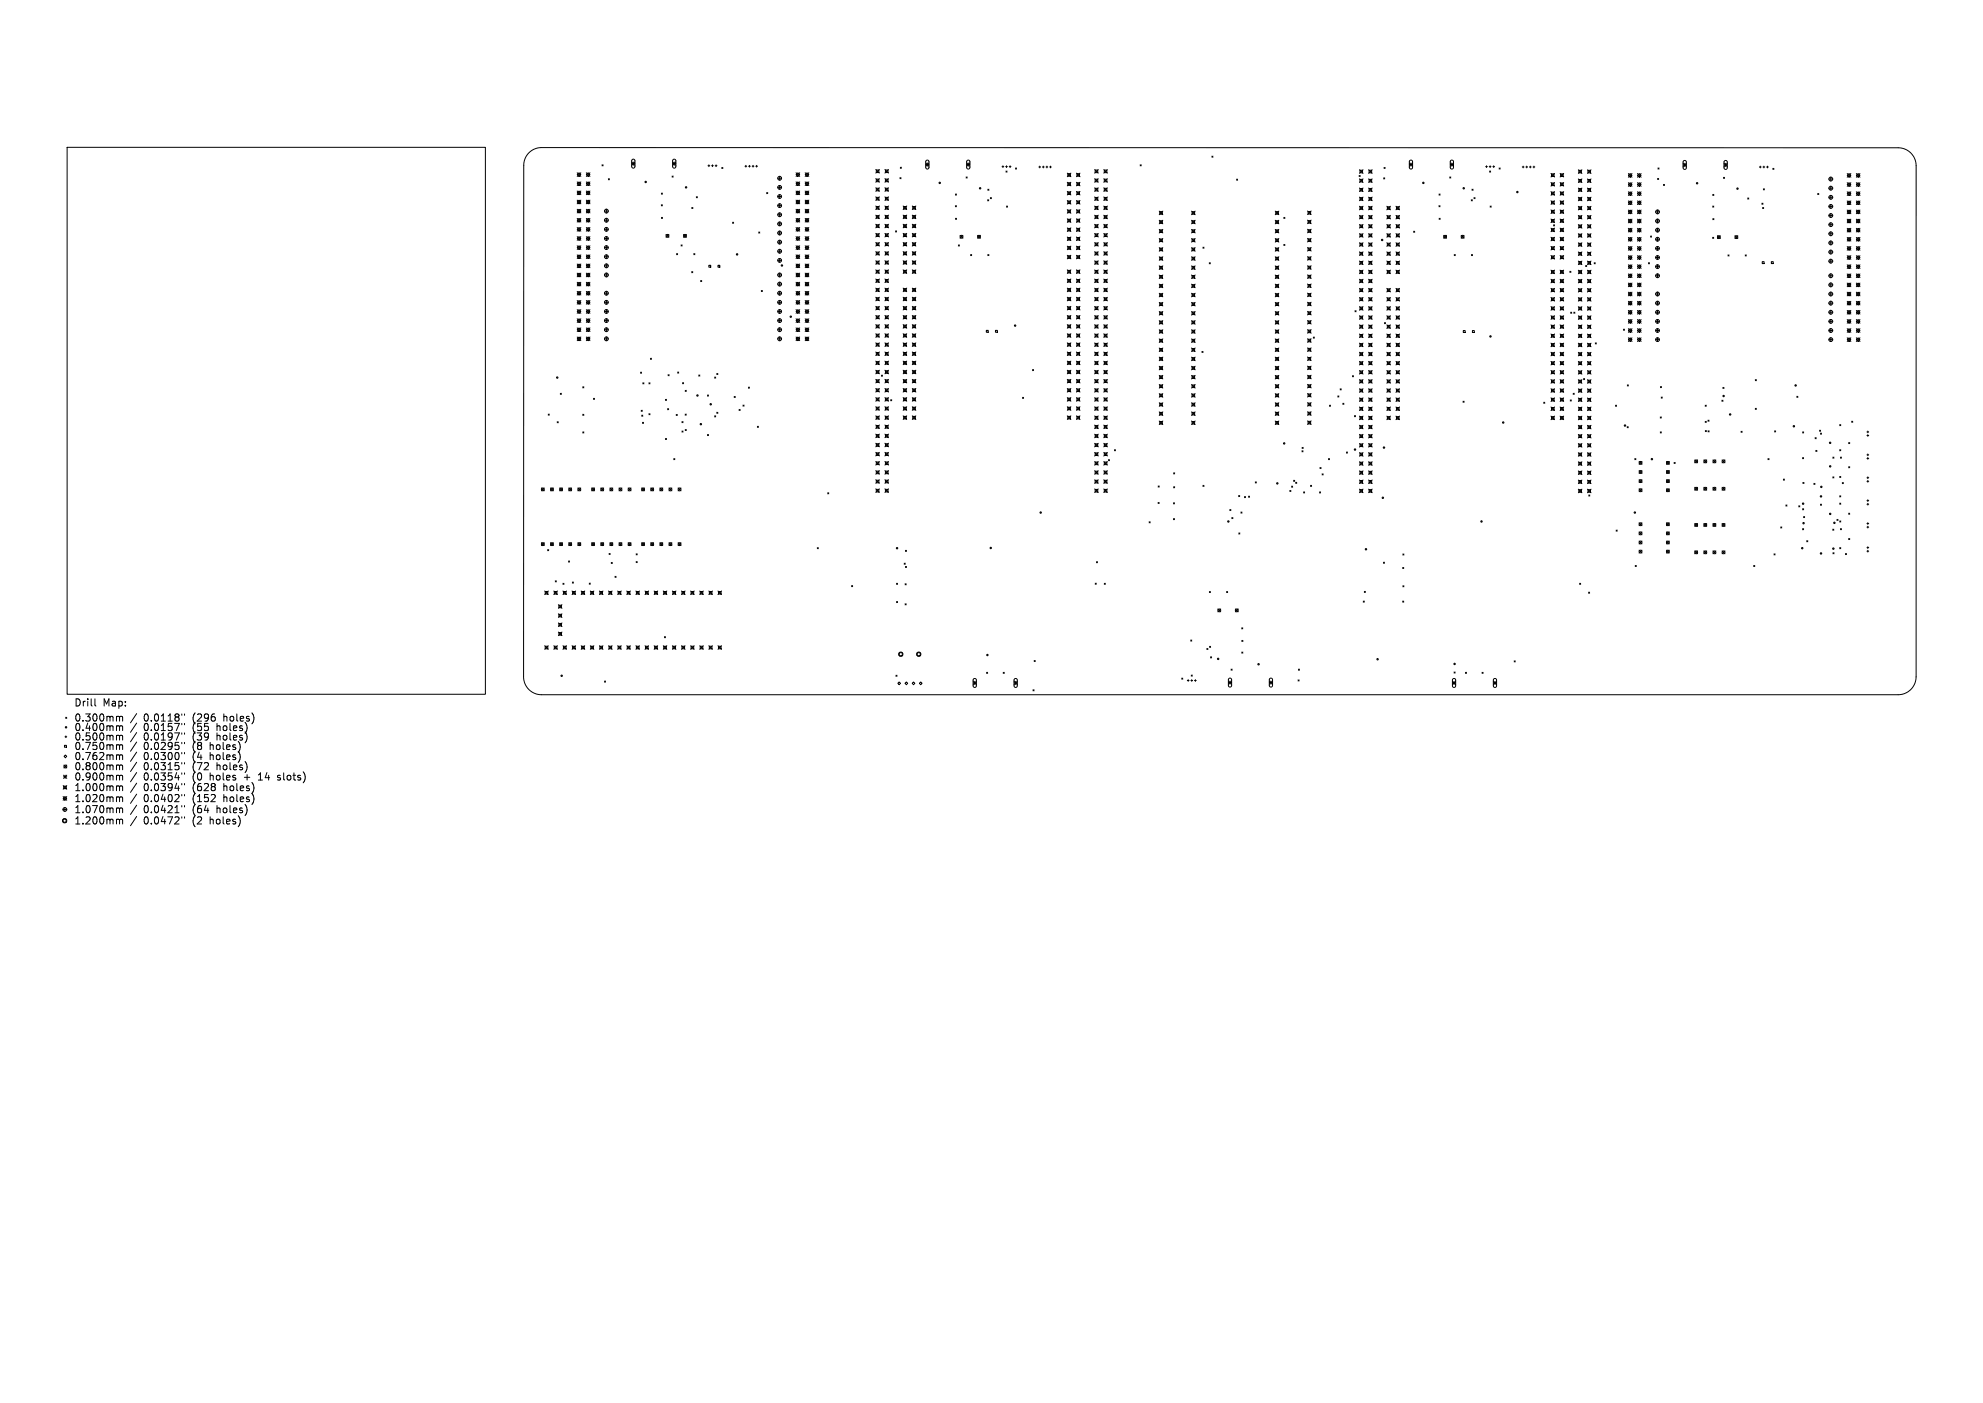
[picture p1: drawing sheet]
<svg xmlns="http://www.w3.org/2000/svg" width="297mm" height="210mm" viewBox="0 0 297 210" stroke-linecap="round" stroke-linejoin="round" font-family="sans-serif">
<defs><g id="words">
<g font-size="1.5">
<text x="11.1" y="105.9">Drill</text>
<text x="15.4" y="105.9">Map:</text>
<text x="11.1" y="108.1">0.300mm</text>
<text x="11.1" y="109.6">0.400mm</text>
<text x="11.1" y="111">0.500mm</text>
<text x="11.1" y="112.4">0.750mm</text>
<text x="11.1" y="113.9">0.762mm</text>
<text x="21.5" y="108.1">0.0118&quot;</text>
<text x="21.5" y="109.6">0.0157&quot;</text>
<text x="21.5" y="111">0.0197&quot;</text>
<text x="21.5" y="112.4">0.0295&quot;</text>
<text x="21.5" y="113.9">0.0300&quot;</text>
<text x="28.9" y="108.1">(296</text>
<text x="28.9" y="109.6">(55</text>
<text x="28.9" y="111">(39</text>
<text x="28.9" y="112.4">(8</text>
<text x="28.9" y="113.9">(4</text>
<text x="31.6" y="112.4">holes)</text>
<text x="31.6" y="113.9">holes)</text>
<text x="32.6" y="109.6">holes)</text>
<text x="32.6" y="111">holes)</text>
<text x="33.6" y="108.1">holes)</text>
<text x="11.1" y="115.4">0.800mm</text>
<text x="11.1" y="117">0.900mm</text>
<text x="11.1" y="118.6">1.000mm</text>
<text x="21.5" y="115.4">0.0315&quot;</text>
<text x="21.5" y="117">0.0354&quot;</text>
<text x="21.5" y="118.6">0.0394&quot;</text>
<text x="28.9" y="115.4">(72</text>
<text x="28.9" y="117">(0</text>
<text x="28.9" y="118.6">(628</text>
<text x="31.6" y="117">holes</text>
<text x="32.6" y="115.4">holes)</text>
<text x="33.6" y="118.6">holes)</text>
<text x="36.8" y="117">+</text>
<text x="39.1" y="117">14</text>
<text x="42" y="117">slots)</text>
<text x="11.1" y="120.2">1.020mm</text>
<text x="11.1" y="121.9">1.070mm</text>
<text x="11.1" y="123.5">1.200mm</text>
<text x="21.5" y="120.2">0.0402&quot;</text>
<text x="21.5" y="121.9">0.0421&quot;</text>
<text x="21.5" y="123.5">0.0472&quot;</text>
<text x="28.9" y="120.2">(152</text>
<text x="28.9" y="121.9">(64</text>
<text x="28.9" y="123.5">(2</text>
<text x="31.6" y="123.5">holes)</text>
<text x="32.6" y="121.9">holes)</text>
<text x="33.6" y="120.2">holes)</text>
</g>
</g></defs>
<g fill="none" stroke="#000" stroke-width=".15">
<path d="M10.1 22.1h62.6v81.8h-62.6zM79.2 22.9a2.65 2.65 0 0 1 1.8-.8h203.3a2.69 2.69 0 0 1 2.7 2.7v76.5a2.69 2.69 0 0 1-2.7 2.7h-203.2a2.69 2.69 0 0 1-2.7-2.8v-76.5a2.65 2.65 0 0 1 .8-1.8zM86.4 26.1l.3-.2 .3 .2-.3 .3zM86.4 27.5l.3-.3 .3 .3-.3 .3zM86.4 28.9l.3-.3 .3 .3-.3 .2zM86.4 31.6l.3-.3 .3 .3-.3 .3zM86.4 34.3l.3-.2 .3 .2-.3 .3zM86.4 37.1l.3-.3 .3 .3-.3 .2zM86.4 38.4l.3-.2 .3 .2-.3 .3zM86.4 39.8l.3-.3 .3 .3-.3 .3zM86.4 35.4l.6 .6M86.4 25.9l.6 .5"/>
<path d="M86.4 28.6l.6 .5M86.4 27.2l.6 .6M86.4 30l.6 .5M86.4 31.3l.6 .6M86.4 32.7l.6 .5M86.4 34.1l.6 .5M86.4 36.8l.6 .5M86.4 38.2l.6 .5M86.4 39.5l.6 .6M86.7 30l.3 .2-.3 .3-.3-.3zM86.7 32.7l.3 .3-.3 .2-.3-.2zM86.7 35.4l.3 .3-.3 .3-.3-.3z"/>
<path d="M87 25.9l-.6 .5M87 27.2l-.6 .6M87 28.6l-.6 .5M87 30l-.6 .5M87 31.3l-.6 .6M87 32.7l-.6 .5M87 34.1l-.6 .5M87 35.4l-.6 .6M87 36.8l-.6 .5M87 38.2l-.6 .5M87 39.5l-.6 .6M87.8 26.1l.3-.2 .3 .2-.3 .3z"/>
<path d="M87.8 27.5l.3-.3 .3 .3-.3 .3zM87.8 28.9l.3-.3 .3 .3-.3 .2zM87.8 31.6l.3-.3 .3 .3-.3 .3zM87.8 34.3l.3-.2 .3 .2-.3 .3zM87.8 37.1l.3-.3 .3 .3-.3 .2zM87.8 38.4l.3-.2 .3 .2-.3 .3zM87.8 39.8l.3-.3 .3 .3-.3 .3zM87.8 36.8l.6 .5M87.8 25.9l.6 .5M87.8 27.2l.6 .6M87.8 28.6l.6 .5M87.8 31.3l.6 .6"/>
<path d="M87.8 32.7l.6 .5M87.8 34.1l.6 .5M87.8 35.4l.6 .6M87.8 38.2l.6 .5M87.8 39.5l.6 .6M87.8 30l.6 .5M88.1 30l.3 .2-.3 .3-.3-.3zM88.1 32.7l.3 .3-.3 .2-.3-.2zM88.1 35.4l.3 .3-.3 .3-.3-.3zM88.4 25.9l-.6 .5M88.4 27.2l-.6 .6M88.4 28.6l-.6 .5"/>
<path d="M88.4 30l-.6 .5M88.4 31.3l-.6 .6M88.4 32.7l-.6 .5M88.4 34.1l-.6 .5M88.4 35.4l-.6 .6M88.4 36.8l-.6 .5M88.4 38.2l-.6 .5M88.4 39.5l-.6 .6M90.2 24.7l.1 .1M90.3 24.7l-.1 .1M90.5 31.6h.6M90.5 33h.6"/>
<path d="M90.5 34.3h.6M90.5 35.7h.6M90.5 37.1h.6M90.5 38.4h.6M90.5 39.8h.6M90.8 31.3v.6M90.8 32.7v.6M90.8 34v.6M90.8 35.4v.6M90.8 36.8v.5M90.8 38.1v.6M90.8 39.5v.6"/>
<path d="M91.1 26.8l.2 .1M91.3 26.8l-.2 .1M94.6 24.3l.5 .4M94.6 24.5h.5M94.7 23.9l.2-.1 .2 .2v1l-.2 .2-.3-.2zM94.9 24.3v.4M95.1 24.3l-.5 .4M99 30.7l.2 .1M99.1 28.9l.1 .2M99.1 32.5l.1 .2M99.2 30.7l-.2 .1M99.2 28.9l-.1 .2"/>
<path d="M99.2 32.5l-.1 .2M99.8 35.1l.4 .4M100.2 35.1l-.4 .4M100.7 26.4l.1 .1M100.7 24.5h.5M100.7 24.3l.5 .4M100.8 23.9l.3-.1 .1 .2v1l-.2 .2-.3-.2zM100.8 26.4l-.1 .1M101 24.3v.4M101.2 24.3l-.5 .4M101.3 38l.2 .1M101.5 38l-.2 .1"/>
<path d="M102 36.7l.2 .1M102.2 36.7l-.2 .1M102.4 35.1l.4 .4M102.8 35.1l-.4 .4M103.6 31.1l.2 .1M103.8 31.1l-.2 .1M103.9 38l.2 .1M104.1 38l-.2 .1M104.3 29.4l.2 .2M104.5 29.4l-.2 .2M106 24.8h.3M106.2 39.7h.2v.3h-.2z"/>
<path d="M106.2 24.7v.2M106.6 24.8h.2M106.7 24.7v.2M107.1 24.8h.3M107.2 24.7v.2M107.5 39.7h.3v.3h-.3zM108.1 25.1l.2 .1M108.3 25.1l-.2 .1M109.7 33.3l.2 .1M109.9 33.3l-.2 .1M111.6 24.9h.2M111.7 24.7v.3"/>
<path d="M112.1 24.9h.3M112.2 24.7v.3M112.7 24.9h.2M112.8 24.7v.3M113.2 24.9h.3M113.3 24.7v.3M113.6 34.7l.2 .2M113.8 34.7l-.2 .2M114.8 28.8l.2 .2M115 28.8l-.2 .2M116.5 26.7h.6M116.5 28h.6"/>
<path d="M116.5 29.4h.6M116.5 30.8h.6M116.5 32.1h.6M116.5 33.5h.6M116.5 34.9h.6M116.5 36.2h.6M116.5 37.6h.6M116.5 39h.6M116.8 26.4v.6M116.8 27.8v.5M116.8 29.1v.6M116.8 30.5v.6"/>
<path d="M116.8 31.9v.5M116.8 33.2v.6M116.8 34.6v.6M116.8 36v.5M116.8 37.3v.6M116.8 38.7v.6M119.2 26.1l.3-.2 .3 .2-.3 .3zM119.2 27.5l.3-.3 .3 .3-.3 .3zM119.2 28.9l.3-.3 .3 .3-.3 .2zM119.2 31.6l.3-.3 .3 .3-.3 .3zM119.2 33l.3-.3 .3 .3-.3 .2zM119.2 34.3l.3-.2 .3 .2-.3 .3z"/>
<path d="M119.2 37.1l.3-.3 .3 .3-.3 .2zM119.2 38.4l.3-.2 .3 .2-.3 .3zM119.2 39.8l.3-.3 .3 .3-.3 .3zM119.2 25.9l.6 .5M119.2 27.2l.6 .6M119.2 28.6l.6 .5M119.2 30l.6 .5M119.2 31.3l.6 .6M119.2 32.7l.6 .5M119.2 34.1l.6 .5M119.2 35.4l.6 .6M119.2 36.8l.6 .5"/>
<path d="M119.2 38.2l.6 .5M119.2 39.5l.6 .6M119.5 30l.3 .2-.3 .3-.3-.3zM119.5 35.4l.3 .3-.3 .3-.3-.3zM119.8 25.9l-.6 .5M119.8 27.2l-.6 .6M119.8 28.6l-.6 .5M119.8 30l-.6 .5M119.8 31.3l-.6 .6M119.8 32.7l-.6 .5M119.8 34.1l-.6 .5M119.8 35.4l-.6 .6"/>
<path d="M119.8 36.8l-.6 .5M119.8 38.2l-.6 .5M119.8 39.5l-.6 .6M120.6 26.1l.3-.2 .2 .2-.2 .3zM120.6 27.5l.3-.3 .2 .3-.2 .3zM120.6 28.9l.3-.3 .2 .3-.2 .2zM120.6 31.6l.3-.3 .2 .3-.2 .3zM120.6 33l.3-.3 .2 .3-.2 .2zM120.6 34.3l.3-.2 .2 .2-.2 .3zM120.6 37.1l.3-.3 .2 .3-.2 .2zM120.6 38.4l.3-.2 .2 .2-.2 .3zM120.6 39.8l.3-.3 .2 .3-.2 .3z"/>
<path d="M120.6 25.9l.5 .5M120.6 27.2l.5 .6M120.6 30l.5 .5M120.6 31.3l.5 .6M120.6 32.7l.5 .5M120.6 34.1l.5 .5M120.6 35.4l.5 .6M120.6 36.8l.5 .5M120.6 38.2l.5 .5M120.6 39.5l.5 .6M120.6 28.6l.5 .5M120.9 30l.2 .2-.2 .3-.3-.3z"/>
<path d="M120.9 35.4l.2 .3-.2 .3-.3-.3zM121.1 25.9l-.5 .5M121.1 27.2l-.5 .6M121.1 28.6l-.5 .5M121.1 30l-.5 .5M121.1 31.3l-.5 .6M121.1 32.7l-.5 .5M121.1 34.1l-.5 .5M121.1 35.4l-.5 .6M121.1 36.8l-.5 .5M121.1 38.2l-.5 .5M121.1 39.5l-.5 .6"/>
<path d="M131.2 30.8l.5 .6M131.2 25.4l.5 .5M131.2 26.7l.5 .6M131.2 28.1l.5 .5M131.2 29.5l.5 .5M131.2 32.2l.5 .5M131.2 33.6l.5 .5M131.2 34.9l.5 .6M131.2 36.3l.5 .5M131.2 37.7l.5 .5M131.2 39l.5 .6M131.2 25.4h.4v.4h-.4z"/>
<path d="M131.2 26.8h.4v.4h-.4zM131.2 28.2h.4v.4h-.4zM131.2 29.5h.4v.4h-.4zM131.2 30.9h.4v.4h-.4zM131.2 32.3h.4v.4h-.4zM131.2 33.6h.4v.4h-.4zM131.2 35h.4v.4h-.4zM131.2 36.4h.4v.4h-.4zM131.2 37.7h.4v.4h-.4zM131.2 39.1h.4v.4h-.4zM131.7 33.6l-.5 .5M131.7 25.4l-.5 .5"/>
<path d="M131.7 26.7l-.5 .6M131.7 28.1l-.5 .5M131.7 29.5l-.5 .5M131.7 30.8l-.5 .6M131.7 32.2l-.5 .5M131.7 34.9l-.5 .6M131.7 36.3l-.5 .5M131.7 37.7l-.5 .5M131.7 39l-.5 .6M132.5 26.7l.6 .6M132.5 28.1l.6 .5M132.5 29.5l.6 .5"/>
<path d="M132.5 30.8l.6 .6M132.5 33.6l.6 .5M132.5 34.9l.6 .6M132.5 36.3l.6 .5M132.5 37.7l.6 .5M132.5 39l.6 .6M132.5 25.4l.6 .5M132.5 32.2l.6 .5M132.6 25.4h.4v.4h-.4zM132.6 26.8h.4v.4h-.4zM132.6 28.2h.4v.4h-.4zM132.6 29.5h.4v.4h-.4z"/>
<path d="M132.6 30.9h.4v.4h-.4zM132.6 32.3h.4v.4h-.4zM132.6 33.6h.4v.4h-.4zM132.6 35h.4v.4h-.4zM132.6 36.4h.4v.4h-.4zM132.6 37.7h.4v.4h-.4zM132.6 39.1h.4v.4h-.4zM133.1 39l-.6 .6M133.1 25.4l-.6 .5M133.1 26.7l-.6 .6M133.1 28.1l-.6 .5M133.1 29.5l-.6 .5"/>
<path d="M133.1 30.8l-.6 .6M133.1 33.6l-.6 .5M133.1 34.9l-.6 .6M133.1 36.3l-.6 .5M133.1 37.7l-.6 .5M133.1 32.2l-.6 .5M134.1 34.6l.2 .1M134.3 34.6l-.2 .1M134.8 26.6l.2 .2M134.8 25l.2 .2M135 26.6l-.2 .2M135 25l-.2 .2"/>
<path d="M135.3 30.8l.5 .6M135.3 32.2l.5 .5M135.3 33.6l.5 .5M135.3 37.7l.5 .5M135.3 39l.5 .6M135.3 34.9l.5 .6M135.3 36.3l.5 .5M135.3 30.9h.4v.4h-.4zM135.3 32.3h.4v.4h-.4zM135.3 33.6h.4v.4h-.4zM135.3 35h.4v.4h-.4zM135.3 36.4h.4v.4h-.4z"/>
<path d="M135.3 37.7h.4v.4h-.4zM135.3 39.1h.4v.4h-.4zM135.8 36.3l-.5 .5M135.8 30.8l-.5 .6M135.8 32.2l-.5 .5M135.8 33.6l-.5 .5M135.8 34.9l-.5 .6M135.8 37.7l-.5 .5M135.8 39l-.5 .6M136.6 30.8l.6 .6M136.6 32.2l.6 .5M136.6 33.6l.6 .5"/>
<path d="M136.6 34.9l.6 .6M136.6 39l.6 .6M136.6 36.3l.6 .5M136.6 37.7l.6 .5M136.7 30.9h.4v.4h-.4zM136.7 32.3h.4v.4h-.4zM136.7 33.6h.4v.4h-.4zM136.7 35h.4v.4h-.4zM136.7 36.4h.4v.4h-.4zM136.7 37.7h.4v.4h-.4zM136.7 39.1h.4v.4h-.4zM137.2 34.9l-.6 .6"/>
<path d="M137.2 30.8l-.6 .6M137.2 32.2l-.6 .5M137.2 33.6l-.6 .5M137.2 36.3l-.6 .5M137.2 37.7l-.6 .5M137.2 39l-.6 .6M138.7 24.4l.4 .5M138.7 24.6h.4M138.7 24h.3l.1 .2v.9l-.2 .2-.2-.2zM138.9 24.4v.5M139.1 24.4l-.4 .5M143.1 30.8l.1 .2"/>
<path d="M143.1 29l.2 .2M143.1 32.7l.2 .1M143.2 30.8l-.1 .2M143.3 29l-.2 .2M143.3 32.7l-.2 .1M143.5 36.7l.2 .1M143.7 36.7l-.2 .1M143.8 35.2l.4 .5M144.2 35.2l-.4 .5M144.7 26.5l.2 .2M144.8 24.6h.5M144.8 24.4l.5 .5"/>
<path d="M144.9 24h.2l.2 .2v.9l-.2 .2-.3-.2zM144.9 26.5l-.2 .2M145 24.4v.5M145.3 24.4l-.5 .5M145.4 38.1l.1 .2M145.5 38.1l-.1 .2M146.4 35.2l.4 .5M146.8 35.2l-.4 .5M147.9 29.9l.2 .2M148 38.1l.1 .2M148 28.3l.1 .2M148.1 29.9l-.2 .2"/>
<path d="M148.1 38.1l-.1 .2M148.1 28.3l-.1 .2M148.3 29.6l.2 .1M148.5 29.6l-.2 .1M150.1 24.9h.2M150.2 24.8v.3M150.6 24.9h.3M150.7 25.6l.1 .2M150.7 30.8l.2 .2M150.7 24.8v.3M150.8 25.6l-.1 .2M150.9 30.8l-.2 .2"/>
<path d="M151.2 24.9h.2M151.3 24.8v.3M152.1 25.1l.2 .2M152.3 25.1l-.2 .2M155.6 25h.3M155.7 24.9v.2M156.1 25h.3M156.3 24.9v.2M156.7 25h.2M156.8 24.9v.2M157.2 25h.3M157.3 24.9v.2"/>
<path d="M159.9 25.9l.5 .6M159.9 27.3l.5 .5M159.9 28.6l.5 .6M159.9 30l.5 .6M159.9 31.4l.5 .5M159.9 32.7l.5 .6M159.9 34.1l.5 .5M159.9 35.5l.5 .5M159.9 36.8l.5 .6M159.9 38.2l.5 .5M159.9 26h.4v.4h-.4zM159.9 27.4h.4v.3h-.4z"/>
<path d="M159.9 28.7h.4v.4h-.4zM159.9 30.1h.4v.4h-.4zM159.9 31.5h.4v.3h-.4zM159.9 32.8h.4v.4h-.4zM159.9 34.2h.4v.4h-.4zM159.9 35.6h.4v.3h-.4zM159.9 36.9h.4v.4h-.4zM159.9 38.3h.4v.4h-.4zM160.4 25.9l-.5 .6M160.4 27.3l-.5 .5M160.4 28.6l-.5 .6M160.4 30l-.5 .6"/>
<path d="M160.4 31.4l-.5 .5M160.4 32.7l-.5 .6M160.4 34.1l-.5 .5M160.4 35.5l-.5 .5M160.4 36.8l-.5 .6M160.4 38.2l-.5 .5M161.2 27.3l.6 .5M161.2 28.6l.6 .6M161.2 30l.6 .6M161.2 31.4l.6 .5M161.2 32.7l.6 .6M161.2 34.1l.6 .5"/>
<path d="M161.2 35.5l.6 .5M161.2 36.8l.6 .6M161.2 38.2l.6 .5M161.2 25.9l.6 .6M161.3 26h.4v.4h-.4zM161.3 27.4h.4v.3h-.4zM161.3 28.7h.4v.4h-.4zM161.3 30.1h.4v.4h-.4zM161.3 31.5h.4v.3h-.4zM161.3 32.8h.4v.4h-.4zM161.3 34.2h.4v.4h-.4zM161.3 35.6h.4v.3h-.4z"/>
<path d="M161.3 36.9h.4v.4h-.4zM161.3 38.3h.4v.4h-.4zM161.8 25.9l-.6 .6M161.8 27.3l-.6 .5M161.8 28.6l-.6 .6M161.8 30l-.6 .6M161.8 31.4l-.6 .5M161.8 32.7l-.6 .6M161.8 34.1l-.6 .5M161.8 35.5l-.6 .5M161.8 36.8l-.6 .6M161.8 38.2l-.6 .5"/>
<path d="M164 36.3l.5 .5M164 25.4l.5 .5M164 26.7l.5 .6M164 28.1l.5 .6M164 29.5l.5 .5M164 30.8l.5 .6M164 32.2l.5 .5M164 33.6l.5 .5M164 34.9l.5 .6M164 37.7l.5 .5M164 39l.5 .6M164 25.5h.4v.3h-.4z"/>
<path d="M164 26.8h.4v.4h-.4zM164 28.2h.4v.4h-.4zM164 29.6h.4v.3h-.4zM164 30.9h.4v.4h-.4zM164 32.3h.4v.4h-.4zM164 33.7h.4v.3h-.4zM164 35h.4v.4h-.4zM164 36.4h.4v.4h-.4zM164 37.8h.4v.3h-.4zM164 39.1h.4v.4h-.4zM164.5 28.1l-.5 .6M164.5 25.4l-.5 .5"/>
<path d="M164.5 29.5l-.5 .5M164.5 30.8l-.5 .6M164.5 32.2l-.5 .5M164.5 36.3l-.5 .5M164.5 37.7l-.5 .5M164.5 39l-.5 .6M164.5 26.7l-.5 .6M164.5 33.6l-.5 .5M164.5 34.9l-.5 .6M165.3 37.7l.6 .5M165.3 26.7l.6 .6M165.3 28.1l.6 .6"/>
<path d="M165.3 29.5l.6 .5M165.3 30.8l.6 .6M165.3 33.6l.6 .5M165.3 34.9l.6 .6M165.3 36.3l.6 .5M165.3 39l.6 .6M165.3 25.4l.6 .5M165.3 32.2l.6 .5M165.4 25.5h.4v.3h-.4zM165.4 26.8h.4v.4h-.4zM165.4 28.2h.4v.4h-.4zM165.4 29.6h.4v.3h-.4z"/>
<path d="M165.4 30.9h.4v.4h-.4zM165.4 32.3h.4v.4h-.4zM165.4 33.7h.4v.3h-.4zM165.4 35h.4v.4h-.4zM165.4 36.4h.4v.4h-.4zM165.4 37.8h.4v.3h-.4zM165.4 39.1h.4v.4h-.4zM165.9 26.7l-.6 .6M165.9 28.1l-.6 .6M165.9 29.5l-.6 .5M165.9 30.8l-.6 .6M165.9 34.9l-.6 .6"/>
<path d="M165.9 36.3l-.6 .5M165.9 37.7l-.6 .5M165.9 25.4l-.6 .5M165.9 39l-.6 .6M165.9 32.2l-.6 .5M165.9 33.6l-.6 .5M170.8 24.7l.1 .1M170.9 24.7l-.1 .1M173.6 33l.6 .5M173.6 31.6l.6 .5M173.6 34.3l.6 .6M173.6 35.7l.6 .5"/>
<path d="M173.6 37.1l.6 .5M173.6 38.4l.6 .6M173.6 39.8l.6 .5M173.7 31.7h.4v.4h-.4zM173.7 33h.4v.4h-.4zM173.7 34.4h.4v.4h-.4zM173.7 35.8h.4v.4h-.4zM173.7 37.1h.4v.4h-.4zM173.7 38.5h.4v.4h-.4zM173.7 39.9h.4v.4h-.4zM174.2 31.6l-.6 .5M174.2 33l-.6 .5"/>
<path d="M174.2 34.3l-.6 .6M174.2 35.7l-.6 .5M174.2 37.1l-.6 .5M174.2 38.4l-.6 .6M174.2 39.8l-.6 .5M178.5 31.6l.5 .5M178.5 33l.5 .5M178.5 34.3l.5 .6M178.5 35.7l.5 .5M178.5 37.1l.5 .5M178.5 38.4l.5 .6M178.5 39.8l.5 .5"/>
<path d="M178.5 31.7h.4v.4h-.4zM178.5 33h.4v.4h-.4zM178.5 34.4h.4v.4h-.4zM178.5 35.8h.4v.4h-.4zM178.5 37.1h.4v.4h-.4zM178.5 38.5h.4v.4h-.4zM178.5 39.9h.4v.4h-.4zM179 31.6l-.5 .5M179 33l-.5 .5M179 34.3l-.5 .6M179 35.7l-.5 .5M179 37.1l-.5 .5"/>
<path d="M179 38.4l-.5 .6M179 39.8l-.5 .5M180.2 37l.1 .2M180.3 37l-.1 .2M181.1 39.3l.2 .2M181.3 39.3l-.2 .2M181.5 23.4l.2 .1M181.7 23.4l-.2 .1M185.2 26.8l.2 .2M185.4 26.8l-.2 .2M191 31.6l.5 .5M191 33l.5 .5"/>
<path d="M191 34.3l.5 .6M191 35.7l.5 .5M191 37.1l.5 .5M191 38.4l.5 .6M191 39.8l.5 .5M191.1 31.7h.4v.4h-.4zM191.1 33h.4v.4h-.4zM191.1 34.4h.4v.4h-.4zM191.1 35.8h.4v.4h-.4zM191.1 37.1h.4v.4h-.4zM191.1 38.5h.4v.4h-.4zM191.1 39.9h.4v.4h-.4z"/>
<path d="M191.5 31.6l-.5 .5M191.5 33l-.5 .5M191.5 34.3l-.5 .6M191.5 35.7l-.5 .5M191.5 37.1l-.5 .5M191.5 38.4l-.5 .6M191.5 39.8l-.5 .5M192.3 32.5l.1 .2M192.3 36.6l.1 .1M192.4 32.5l-.1 .2M192.4 36.6l-.1 .1M195.8 35.7l.6 .5"/>
<path d="M195.8 31.6l.6 .5M195.8 32.9l.6 .6M195.8 34.3l.6 .6M195.8 37l.6 .6M195.8 38.4l.6 .5M195.8 39.8l.6 .5M195.9 31.7h.4v.3h-.4zM195.9 33h.4v.4h-.4zM195.9 34.4h.4v.4h-.4zM195.9 35.8h.4v.3h-.4zM195.9 37.1h.4v.4h-.4zM195.9 38.5h.4v.4h-.4z"/>
<path d="M195.9 39.9h.4v.3h-.4zM196.4 31.6l-.6 .5M196.4 32.9l-.6 .6M196.4 34.3l-.6 .6M196.4 35.7l-.6 .5M196.4 37l-.6 .6M196.4 38.4l-.6 .5M196.4 39.8l-.6 .5M203.6 26.3l.1 .1M203.6 25.4l.6 .5M203.6 26.8l.6 .5M203.6 28.1l.6 .6"/>
<path d="M203.6 29.5l.6 .5M203.6 30.9l.6 .5M203.6 32.2l.6 .6M203.6 33.6l.6 .5M203.6 35l.6 .5M203.6 36.3l.6 .6M203.6 37.7l.6 .5M203.6 39.1l.6 .5M203.7 25.5h.4v.4h-.4zM203.7 26.9h.4v.3h-.4zM203.7 28.2h.4v.4h-.4zM203.7 29.6h.4v.4h-.4z"/>
<path d="M203.7 30.9h.4v.4h-.4zM203.7 32.3h.4v.4h-.4zM203.7 33.7h.4v.4h-.4zM203.7 35h.4v.4h-.4zM203.7 36.4h.4v.4h-.4zM203.7 37.8h.4v.4h-.4zM203.7 39.1h.4v.4h-.4zM203.7 26.3l-.1 .1M204.2 25.4l-.6 .5M204.2 26.8l-.6 .5M204.2 28.1l-.6 .6M204.2 29.5l-.6 .5"/>
<path d="M204.2 30.9l-.6 .5M204.2 32.2l-.6 .6M204.2 33.6l-.6 .5M204.2 35l-.6 .5M204.2 36.3l-.6 .6M204.2 37.7l-.6 .5M204.2 39.1l-.6 .5M205 26.8l.5 .5M205 28.1l.5 .6M205 29.5l.5 .5M205 30.9l.5 .5M205 32.2l.5 .6"/>
<path d="M205 33.6l.5 .5M205 35l.5 .5M205 36.3l.5 .6M205 37.7l.5 .5M205 39.1l.5 .5M205 25.4l.5 .5M205.1 25.5h.3v.4h-.3zM205.1 26.9h.3v.3h-.3zM205.1 28.2h.3v.4h-.3zM205.1 29.6h.3v.4h-.3zM205.1 30.9h.3v.4h-.3zM205.1 32.3h.3v.4h-.3z"/>
<path d="M205.1 33.7h.3v.4h-.3zM205.1 35h.3v.4h-.3zM205.1 36.4h.3v.4h-.3zM205.1 37.8h.3v.4h-.3zM205.1 39.1h.3v.4h-.3zM205.5 25.4l-.5 .5M205.5 26.8l-.5 .5M205.5 28.1l-.5 .6M205.5 29.5l-.5 .5M205.5 30.9l-.5 .5M205.5 32.2l-.5 .6M205.5 33.6l-.5 .5"/>
<path d="M205.5 35l-.5 .5M205.5 36.3l-.5 .6M205.5 37.7l-.5 .5M205.5 39.1l-.5 .5M207.2 26.6l.2 .2M207.3 25.1l.2 .1M207.4 26.6l-.2 .2M207.5 25.1l-.2 .1M207.7 30.9l.5 .5M207.7 33.6l.5 .5M207.7 35l.5 .5M207.7 36.3l.5 .6"/>
<path d="M207.7 37.7l.5 .5M207.7 39.1l.5 .5M207.7 32.2l.5 .6M207.8 30.9h.4v.4h-.4zM207.8 32.3h.4v.4h-.4zM207.8 33.7h.4v.4h-.4zM207.8 35h.4v.4h-.4zM207.8 36.4h.4v.4h-.4zM207.8 37.8h.4v.4h-.4zM207.8 39.1h.4v.4h-.4zM208.2 39.1l-.5 .5M208.2 30.9l-.5 .5"/>
<path d="M208.2 32.2l-.5 .6M208.2 33.6l-.5 .5M208.2 35l-.5 .5M208.2 36.3l-.5 .6M208.2 37.7l-.5 .5M209.1 30.9l.5 .5M209.1 32.2l.5 .6M209.1 35l.5 .5M209.1 36.3l.5 .6M209.1 37.7l.5 .5M209.1 39.1l.5 .5M209.1 33.6l.5 .5"/>
<path d="M209.2 30.9h.3v.4h-.3zM209.2 32.3h.3v.4h-.3zM209.2 33.7h.3v.4h-.3zM209.2 35h.3v.4h-.3zM209.2 36.4h.3v.4h-.3zM209.2 37.8h.3v.4h-.3zM209.2 39.1h.3v.4h-.3zM209.6 37.7l-.5 .5M209.6 30.9l-.5 .5M209.6 32.2l-.5 .6M209.6 33.6l-.5 .5M209.6 36.3l-.5 .6"/>
<path d="M209.6 39.1l-.5 .5M209.6 35l-.5 .5M211.1 24.6h.5M211.1 24.4l.5 .5M211.2 24h.2l.2 .2v.9l-.2 .2-.3-.2zM211.3 24.4v.5M211.6 24.4l-.5 .5M211.7 34.6l.2 .2M211.9 34.6l-.2 .2M215.5 30.8l.2 .2M215.5 29l.2 .2M215.5 32.7l.2 .1"/>
<path d="M215.7 30.8l-.2 .2M215.7 29l-.2 .2M215.7 32.7l-.2 .1M216.2 35.2l.5 .5M216.7 35.2l-.5 .5M217.1 26.5l.2 .2M217.2 24.4l.5 .5M217.2 24.6h.5M217.3 24h.2l.2 .2v.9l-.2 .2-.3-.2zM217.3 26.5l-.2 .2M217.5 24.4v.5M217.7 24.4l-.5 .5"/>
<path d="M217.8 38.1l.2 .2M218 38.1l-.2 .2M218.8 35.2l.5 .5M219.3 35.2l-.5 .5M220.4 29.9l.1 .2M220.4 38.1l.1 .2M220.5 28.3l.1 .2M220.5 29.9l-.1 .2M220.5 38.1l-.1 .2M220.6 28.3l-.1 .2M220.8 29.6l.1 .1M220.9 29.6l-.1 .1"/>
<path d="M222.5 24.9h.3M222.6 24.8v.3M223 24.9h.3M223.1 25.6l.2 .2M223.2 30.8l.1 .2M223.2 24.8v.3M223.3 25.6l-.2 .2M223.3 30.8l-.1 .2M223.6 24.9h.3M223.7 24.8v.3M224.5 25.1l.2 .2M224.7 25.1l-.2 .2"/>
<path d="M228 25h.3M228.1 24.9v.2M228.5 25h.3M228.7 24.9v.2M229.1 25h.2M229.2 24.9v.2M229.6 25h.3M229.7 24.9v.2M232.3 26l.5 .5M232.3 27.3l.5 .6M232.3 28.7l.5 .5M232.3 30.1l.5 .5"/>
<path d="M232.3 31.4l.5 .6M232.3 32.8l.5 .5M232.3 34.1l.5 .6M232.3 35.5l.5 .6M232.3 36.9l.5 .5M232.3 38.2l.5 .6M232.4 26h.4v.4h-.4zM232.4 27.4h.4v.4h-.4zM232.4 28.8h.4v.3h-.4zM232.4 30.1h.4v.4h-.4zM232.4 31.5h.4v.4h-.4zM232.4 32.9h.4v.3h-.4z"/>
<path d="M232.4 34.2h.4v.4h-.4zM232.4 35.6h.4v.4h-.4zM232.4 37h.4v.3h-.4zM232.4 38.3h.4v.4h-.4zM232.7 33.7l.1 .1M232.8 26l-.5 .5M232.8 27.3l-.5 .6M232.8 28.7l-.5 .5M232.8 30.1l-.5 .5M232.8 31.4l-.5 .6M232.8 32.8l-.5 .5M232.8 34.1l-.5 .6"/>
<path d="M232.8 35.5l-.5 .6M232.8 36.9l-.5 .5M232.8 38.2l-.5 .6M232.8 33.7l-.1 .1M233.7 26l.5 .5M233.7 27.3l.5 .6M233.7 28.7l.5 .5M233.7 30.1l.5 .5M233.7 31.4l.5 .6M233.7 34.1l.5 .6M233.7 35.5l.5 .6M233.7 36.9l.5 .5"/>
<path d="M233.7 38.2l.5 .6M233.7 32.8l.5 .5M233.7 26h.4v.4h-.4zM233.7 27.4h.4v.4h-.4zM233.7 28.8h.4v.3h-.4zM233.7 30.1h.4v.4h-.4zM233.7 31.5h.4v.4h-.4zM233.7 32.9h.4v.3h-.4zM233.7 34.2h.4v.4h-.4zM233.7 35.6h.4v.4h-.4zM233.7 37h.4v.3h-.4zM233.7 38.3h.4v.4h-.4z"/>
<path d="M234.2 26l-.5 .5M234.2 27.3l-.5 .6M234.2 28.7l-.5 .5M234.2 30.1l-.5 .5M234.2 31.4l-.5 .6M234.2 32.8l-.5 .5M234.2 34.1l-.5 .6M234.2 35.5l-.5 .6M234.2 36.9l-.5 .5M234.2 38.2l-.5 .6M236.4 35l.5 .5M236.4 32.2l.5 .6"/>
<path d="M236.4 29.5l.5 .6M236.4 25.4l.5 .6M236.4 26.8l.5 .5M236.4 28.2l.5 .5M236.4 30.9l.5 .5M236.4 33.6l.5 .6M236.4 36.3l.5 .6M236.4 37.7l.5 .5M236.4 39.1l.5 .5M236.5 25.5h.4v.4h-.4zM236.5 26.9h.4v.3h-.4zM236.5 28.2h.4v.4h-.4z"/>
<path d="M236.5 29.6h.4v.4h-.4zM236.5 31h.4v.3h-.4zM236.5 32.3h.4v.4h-.4zM236.5 33.7h.4v.4h-.4zM236.5 35.1h.4v.3h-.4zM236.5 36.4h.4v.4h-.4zM236.5 37.8h.4v.4h-.4zM236.5 39.2h.4v.3h-.4zM236.9 29.5l-.5 .6M236.9 25.4l-.5 .6M236.9 30.9l-.5 .5M236.9 32.2l-.5 .6"/>
<path d="M236.9 36.3l-.5 .6M236.9 37.7l-.5 .5M236.9 39.1l-.5 .5M236.9 26.8l-.5 .5M236.9 28.2l-.5 .5M236.9 33.6l-.5 .6M236.9 35l-.5 .5M237.5 39.7l.1 .2M237.6 39.7l-.1 .2M237.8 36.3l.5 .6M237.8 33.6l.5 .6M237.8 30.9l.5 .5"/>
<path d="M237.8 26.8l.5 .5M237.8 28.2l.5 .5M237.8 29.5l.5 .6M237.8 32.2l.5 .6M237.8 35l.5 .5M237.8 37.7l.5 .5M237.8 39.1l.5 .5M237.8 25.4l.5 .6M237.8 25.5h.4v.4h-.4zM237.8 26.9h.4v.3h-.4zM237.8 28.2h.4v.4h-.4zM237.8 29.6h.4v.4h-.4z"/>
<path d="M237.8 31h.4v.3h-.4zM237.8 32.3h.4v.4h-.4zM237.8 33.7h.4v.4h-.4zM237.8 35.1h.4v.3h-.4zM237.8 36.4h.4v.4h-.4zM237.8 37.8h.4v.4h-.4zM237.8 39.2h.4v.3h-.4zM238.3 28.2l-.5 .5M238.3 39.1l-.5 .5M238.3 29.5l-.5 .6M238.3 30.9l-.5 .5M238.3 35l-.5 .5"/>
<path d="M238.3 36.3l-.5 .6M238.3 37.7l-.5 .5M238.3 25.4l-.5 .6M238.3 26.8l-.5 .5M238.3 32.2l-.5 .6M238.3 33.6l-.5 .6M238.8 39.3l.1 .2M238.9 39.3l-.1 .2M243.9 26.3l.3-.3 .2 .3-.2 .2zM243.9 27.6l.3-.3 .2 .3-.2 .3zM243.9 29l.3-.3 .2 .3-.2 .3zM243.9 30.3l.3-.2 .2 .2-.2 .3z"/>
<path d="M243.9 31.7l.3-.3 .2 .3-.2 .3zM243.9 33.1l.3-.3 .2 .3-.2 .3zM243.9 34.4l.3-.2 .2 .2-.2 .3zM243.9 35.8l.3-.3 .2 .3-.2 .3zM243.9 38.5l.3-.2 .2 .2-.2 .3zM243.9 39.9l.3-.3 .2 .3-.2 .3zM243.9 34.2l.5 .5M243.9 26l.5 .5M243.9 27.3l.5 .6M243.9 28.7l.5 .6M243.9 30.1l.5 .5M243.9 31.4l.5 .6"/>
<path d="M243.9 32.8l.5 .6M243.9 35.5l.5 .6M243.9 36.9l.5 .6M243.9 38.3l.5 .5M243.9 39.6l.5 .6M244.2 36.9l.2 .3-.2 .3-.3-.3zM244.4 31.4l-.5 .6M244.4 38.3l-.5 .5M244.4 26l-.5 .5M244.4 27.3l-.5 .6M244.4 28.7l-.5 .6M244.4 30.1l-.5 .5"/>
<path d="M244.4 32.8l-.5 .6M244.4 34.2l-.5 .5M244.4 35.5l-.5 .6M244.4 36.9l-.5 .6M244.4 39.6l-.5 .6M245.2 26.3l.3-.3 .3 .3-.3 .2zM245.2 27.6l.3-.3 .3 .3-.3 .3zM245.2 29l.3-.3 .3 .3-.3 .3zM245.2 30.3l.3-.2 .3 .2-.3 .3zM245.2 31.7l.3-.3 .3 .3-.3 .3zM245.2 33.1l.3-.3 .3 .3-.3 .3zM245.2 34.4l.3-.2 .3 .2-.3 .3z"/>
<path d="M245.2 35.8l.3-.3 .3 .3-.3 .3zM245.2 37.2l.3-.3 .3 .3-.3 .3zM245.2 38.5l.3-.2 .3 .2-.3 .3zM245.2 39.9l.3-.3 .3 .3-.3 .3zM245.2 35.5l.6 .6M245.2 27.3l.6 .6M245.2 28.7l.6 .6M245.2 30.1l.6 .5M245.2 31.4l.6 .6M245.2 32.8l.6 .6M245.2 34.2l.6 .5M245.2 36.9l.6 .6"/>
<path d="M245.2 38.3l.6 .5M245.2 39.6l.6 .6M245.2 26l.6 .5M245.8 30.1l-.6 .5M245.8 36.9l-.6 .6M245.8 26l-.6 .5M245.8 27.3l-.6 .6M245.8 28.7l-.6 .6M245.8 31.4l-.6 .6M245.8 32.8l-.6 .6M245.8 34.2l-.6 .5M245.8 35.5l-.6 .6"/>
<path d="M245.8 38.3l-.6 .5M245.8 39.6l-.6 .6M246.9 39.3l.2 .2M247.1 39.3l-.2 .2M247.2 35.3l.2 .2M247.4 35.3l-.2 .2M248 31.7h.5M248 33.1h.5M248 34.4h.5M248 35.8h.5M248 37.2h.5M248 38.5h.5"/>
<path d="M248 39.9h.5M248.3 31.4v.6M248.3 32.8v.6M248.3 34.2v.5M248.3 35.5v.6M248.3 36.9v.6M248.3 38.3v.5M248.3 39.6v.6M248.3 26.7l.1 .2M248.3 25.1l.2 .2M248.4 26.7l-.1 .2M248.5 25.1l-.2 .2"/>
<path d="M249.1 27.6l.2 .2M249.3 27.6l-.2 .2M252.1 24.4l.5 .5M252.1 24.7h.5M252.2 24.1l.2-.1 .2 .2v1l-.2 .2-.3-.2zM252.3 24.4v.5M252.6 24.4l-.5 .5M256.5 35.5l.2 .2M256.5 30.8l.2 .2M256.5 29.1l.2 .2M256.5 32.7l.2 .2M256.7 35.5l-.2 .2"/>
<path d="M256.7 30.8l-.2 .2M256.7 29.1l-.2 .2M256.7 32.7l-.2 .2M257.2 35.3l.5 .4M257.7 35.3l-.5 .4M258.1 26.5l.2 .2M258.2 24.7h.5M258.2 24.4l.5 .5M258.3 24.1l.2-.1 .2 .2v1l-.2 .2-.3-.2zM258.3 26.5l-.2 .2M258.5 24.4v.5M258.7 24.4l-.5 .5"/>
<path d="M258.8 38.2l.2 .1M259 38.2l-.2 .1M259.8 35.3l.5 .4M260.3 35.3l-.5 .4M261.4 38.2l.1 .1M261.5 38.2l-.1 .1M261.8 29.6l.1 .2M261.9 29.6l-.1 .2M263.5 25h.3M263.6 24.9v.2M263.9 30.4l.1 .2M263.9 39.2h.3v.3h-.3z"/>
<path d="M264 31.1l.2 .1M264 30.4l-.1 .2M264 25h.3M264.1 28.3l.2 .1M264.2 31.1l-.2 .1M264.2 24.9v.2M264.3 28.3l-.2 .1M264.6 25h.3M264.7 24.9v.2M265.3 39.2h.3v.3h-.3zM265.5 25.2l.2 .2M265.7 25.2l-.2 .2"/>
<path d="M272.2 29l.2 .1M272.4 29l-.2 .1M273.9 26.8h.6M273.9 28.2h.6M273.9 29.5h.6M273.9 30.9h.6M273.9 32.3h.6M273.9 33.6h.6M273.9 35h.6M273.9 36.4h.6M273.9 37.7h.6M273.9 39.1h.6"/>
<path d="M274.2 26.5v.6M274.2 27.9v.6M274.2 29.2v.6M274.2 30.6v.6M274.2 32v.6M274.2 33.3v.6M274.2 34.7v.6M274.2 36.1v.5M274.2 37.4v.6M274.2 38.8v.6M276.7 26.3l.2-.3 .3 .3-.3 .2zM276.7 27.6l.2-.3 .3 .3-.3 .3z"/>
<path d="M276.7 29l.2-.3 .3 .3-.3 .3zM276.7 30.3l.2-.2 .3 .2-.3 .3zM276.7 31.7l.2-.3 .3 .3-.3 .3zM276.7 33.1l.2-.3 .3 .3-.3 .3zM276.7 35.8l.2-.3 .3 .3-.3 .3zM276.7 38.5l.2-.2 .3 .2-.3 .3zM276.7 39.9l.2-.3 .3 .3-.3 .3zM276.7 26l.5 .5M276.7 27.3l.5 .6M276.7 28.7l.5 .6M276.7 30.1l.5 .5M276.7 31.4l.5 .6"/>
<path d="M276.7 32.8l.5 .6M276.7 34.2l.5 .5M276.7 35.5l.5 .6M276.7 36.9l.5 .6M276.7 38.3l.5 .5M276.7 39.6l.5 .6M276.9 34.2l.3 .2-.3 .3-.2-.3zM276.9 36.9l.3 .3-.3 .3-.2-.3zM277.2 26l-.5 .5M277.2 27.3l-.5 .6M277.2 28.7l-.5 .6M277.2 30.1l-.5 .5"/>
<path d="M277.2 31.4l-.5 .6M277.2 32.8l-.5 .6M277.2 34.2l-.5 .5M277.2 35.5l-.5 .6M277.2 36.9l-.5 .6M277.2 38.3l-.5 .5M277.2 39.6l-.5 .6M278 26.3l.3-.3 .3 .3-.3 .2zM278 27.6l.3-.3 .3 .3-.3 .3zM278 29l.3-.3 .3 .3-.3 .3zM278 30.3l.3-.2 .3 .2-.3 .3zM278 31.7l.3-.3 .3 .3-.3 .3z"/>
<path d="M278 33.1l.3-.3 .3 .3-.3 .3zM278 35.8l.3-.3 .3 .3-.3 .3zM278 38.5l.3-.2 .3 .2-.3 .3zM278 39.9l.3-.3 .3 .3-.3 .3zM278 27.3l.6 .6M278 28.7l.6 .6M278 30.1l.6 .5M278 31.4l.6 .6M278 32.8l.6 .6M278 34.2l.6 .5M278 35.5l.6 .6M278 36.9l.6 .6"/>
<path d="M278 38.3l.6 .5M278 39.6l.6 .6M278 26l.6 .5M278.3 34.2l.3 .2-.3 .3-.3-.3zM278.3 36.9l.3 .3-.3 .3-.3-.3zM278.6 26l-.6 .5M278.6 27.3l-.6 .6M278.6 28.7l-.6 .6M278.6 30.1l-.6 .5M278.6 31.4l-.6 .6M278.6 32.8l-.6 .6M278.6 34.2l-.6 .5"/>
<path d="M278.6 35.5l-.6 .6M278.6 36.9l-.6 .6M278.6 38.3l-.6 .5M278.6 39.6l-.6 .6M83.9 58.9l.2 .1M84.1 58.9l-.2 .1M86.4 41.2l.3-.3 .3 .3-.3 .2zM86.4 42.5l.3-.3 .3 .3-.3 .3zM86.4 43.9l.3-.3 .3 .3-.3 .3zM86.4 45.3l.3-.3 .3 .3-.3 .2zM86.4 48l.3-.3 .3 .3-.3 .3zM86.4 49.4l.3-.3 .3 .3-.3 .2z"/>
<path d="M86.4 50.7l.3-.3 .3 .3-.3 .3zM86.4 40.9l.6 .5M86.4 42.2l.6 .6M86.4 43.6l.6 .6M86.4 45l.6 .5M86.4 46.3l.6 .6M86.4 47.7l.6 .6M86.4 49.1l.6 .5M86.4 50.4l.6 .6M86.7 46.3l.3 .3-.3 .3-.3-.3zM87 46.3l-.6 .6M87 40.9l-.6 .5"/>
<path d="M87 42.2l-.6 .6M87 43.6l-.6 .6M87 45l-.6 .5M87 47.7l-.6 .6M87 49.1l-.6 .5M87 50.4l-.6 .6M87.3 57.9l.1 .2M87.4 57.9l-.1 .2M87.8 41.2l.3-.3 .3 .3-.3 .2zM87.8 42.5l.3-.3 .3 .3-.3 .3zM87.8 43.9l.3-.3 .3 .3-.3 .3zM87.8 45.3l.3-.3 .3 .3-.3 .2z"/>
<path d="M87.8 48l.3-.3 .3 .3-.3 .3zM87.8 49.4l.3-.3 .3 .3-.3 .2zM87.8 50.7l.3-.3 .3 .3-.3 .3zM87.8 40.9l.6 .5M87.8 42.2l.6 .6M87.8 43.6l.6 .6M87.8 45l.6 .5M87.8 46.3l.6 .6M87.8 47.7l.6 .6M87.8 49.1l.6 .5M87.8 50.4l.6 .6M88.1 46.3l.3 .3-.3 .3-.3-.3z"/>
<path d="M88.4 45l-.6 .5M88.4 40.9l-.6 .5M88.4 42.2l-.6 .6M88.4 43.6l-.6 .6M88.4 46.3l-.6 .6M88.4 47.7l-.6 .6M88.4 49.1l-.6 .5M88.4 50.4l-.6 .6M88.9 59.6l.1 .2M89 59.6l-.1 .2M90.5 41.2h.6M90.5 43.9h.6"/>
<path d="M90.5 45.3h.6M90.5 46.6h.6M90.5 48h.6M90.5 49.4h.6M90.5 50.7h.6M90.8 40.9v.5M90.8 43.6v.6M90.8 45v.5M90.8 46.3v.6M90.8 47.7v.6M90.8 49.1v.5M90.8 50.4v.6"/>
<path d="M95.9 55.7l.2 .2M96.1 55.7l-.2 .2M96.3 57.3l.1 .2M96.4 57.3l-.1 .2M97.2 57.3l.2 .2M97.4 57.3l-.2 .2M97.4 53.6l.2 .2M97.6 53.6l-.2 .2M99.7 59.8l.1 .1M99.8 59.8l-.1 .1M100.1 56.1l.1 .1M100.2 56.1l-.1 .1"/>
<path d="M101.5 55.7l.2 .1M101.7 55.7l-.2 .1M102.2 57.3l.2 .1M102.4 57.3l-.2 .1M102.6 58.4l.2 .2M102.8 58.4l-.2 .2M103.6 40.7l.2 .1M103.8 40.7l-.2 .1M104.7 56.1l.1 .2M104.8 56.1l-.1 .2M104.9 42l.2 .2M105.1 42l-.2 .2"/>
<path d="M106 59.1l.1 .2M106.1 59.1l-.1 .2M107 56.4l.2 .2M107.2 56.4l-.2 .2M107.4 55.9l.1 .2M107.5 55.9l-.1 .2M110 59.3l.1 .2M110.1 59.3l-.1 .2M112.1 57.9l.2 .2M112.3 57.9l-.2 .2M114 43.5l.2 .1M114.2 43.5l-.2 .1"/>
<path d="M116.5 41.2h.6M116.5 43.9h.6M116.5 45.3h.6M116.5 46.6h.6M116.5 48h.6M116.5 49.4h.6M116.5 50.7h.6M116.5 42.5h.6M116.8 40.9v.5M116.8 42.2v.6M116.8 43.6v.6M116.8 45v.5"/>
<path d="M116.8 46.3v.6M116.8 47.7v.6M116.8 49.1v.5M116.8 50.4v.6M119.2 41.2l.3-.3 .3 .3-.3 .2zM119.2 42.5l.3-.3 .3 .3-.3 .3zM119.2 43.9l.3-.3 .3 .3-.3 .3zM119.2 45.3l.3-.3 .3 .3-.3 .2zM119.2 48l.3-.3 .3 .3-.3 .3zM119.2 49.4l.3-.3 .3 .3-.3 .2zM119.2 50.7l.3-.3 .3 .3-.3 .3zM119.2 40.9l.6 .5"/>
<path d="M119.2 42.2l.6 .6M119.2 43.6l.6 .6M119.2 45l.6 .5M119.2 46.3l.6 .6M119.2 47.7l.6 .6M119.2 49.1l.6 .5M119.2 50.4l.6 .6M119.5 46.3l.3 .3-.3 .3-.3-.3zM119.8 50.4l-.6 .6M119.8 45l-.6 .5M119.8 43.6l-.6 .6M119.8 49.1l-.6 .5"/>
<path d="M119.8 40.9l-.6 .5M119.8 42.2l-.6 .6M119.8 46.3l-.6 .6M119.8 47.7l-.6 .6M120.6 41.2l.3-.3 .2 .3-.2 .2zM120.6 42.5l.3-.3 .2 .3-.2 .3zM120.6 43.9l.3-.3 .2 .3-.2 .3zM120.6 45.3l.3-.3 .2 .3-.2 .2zM120.6 48l.3-.3 .2 .3-.2 .3zM120.6 49.4l.3-.3 .2 .3-.2 .2zM120.6 50.7l.3-.3 .2 .3-.2 .3zM120.6 40.9l.5 .5"/>
<path d="M120.6 42.2l.5 .6M120.6 43.6l.5 .6M120.6 45l.5 .5M120.6 46.3l.5 .6M120.6 47.7l.5 .6M120.6 49.1l.5 .5M120.6 50.4l.5 .6M120.9 46.3l.2 .3-.2 .3-.3-.3zM121.1 49.1l-.5 .5M121.1 43.6l-.5 .6M121.1 42.2l-.5 .6M121.1 47.7l-.5 .6"/>
<path d="M121.1 40.9l-.5 .5M121.1 45l-.5 .5M121.1 46.3l-.5 .6M121.1 50.4l-.5 .6M131.2 56.8l.5 .5M131.2 43.1l.5 .6M131.2 40.4l.5 .5M131.2 41.8l.5 .5M131.2 44.5l.5 .5M131.2 45.9l.5 .5M131.2 47.2l.5 .6M131.2 48.6l.5 .5"/>
<path d="M131.2 50l.5 .5M131.2 51.3l.5 .6M131.2 52.7l.5 .5M131.2 54.1l.5 .5M131.2 55.4l.5 .6M131.2 58.2l.5 .5M131.2 59.5l.5 .6M131.2 40.5h.4v.4h-.4zM131.2 41.8h.4v.4h-.4zM131.2 43.2h.4v.4h-.4zM131.2 44.6h.4v.4h-.4zM131.2 45.9h.4v.4h-.4z"/>
<path d="M131.2 47.3h.4v.4h-.4zM131.2 48.7h.4v.3h-.4zM131.2 50h.4v.4h-.4zM131.2 51.4h.4v.4h-.4zM131.2 52.8h.4v.3h-.4zM131.2 54.1h.4v.4h-.4zM131.2 55.5h.4v.4h-.4zM131.2 56.9h.4v.3h-.4zM131.2 58.2h.4v.4h-.4zM131.2 59.6h.4v.4h-.4zM131.7 40.4l-.5 .5M131.7 41.8l-.5 .5"/>
<path d="M131.7 43.1l-.5 .6M131.7 44.5l-.5 .5M131.7 45.9l-.5 .5M131.7 47.2l-.5 .6M131.7 48.6l-.5 .5M131.7 50l-.5 .5M131.7 51.3l-.5 .6M131.7 52.7l-.5 .5M131.7 54.1l-.5 .5M131.7 55.4l-.5 .6M131.7 56.8l-.5 .5M131.7 58.2l-.5 .5"/>
<path d="M131.7 59.5l-.5 .6M132 56.2l.2 .1M132.2 56.2l-.2 .1M132.5 58.2l.6 .5M132.5 44.5l.6 .5M132.5 41.8l.6 .5M132.5 43.1l.6 .6M132.5 45.9l.6 .5M132.5 47.2l.6 .6M132.5 48.6l.6 .5M132.5 50l.6 .5M132.5 51.3l.6 .6"/>
<path d="M132.5 52.7l.6 .5M132.5 54.1l.6 .5M132.5 55.4l.6 .6M132.5 56.8l.6 .5M132.5 59.5l.6 .6M132.5 40.4l.6 .5M132.6 40.5h.4v.4h-.4zM132.6 41.8h.4v.4h-.4zM132.6 43.2h.4v.4h-.4zM132.6 44.6h.4v.4h-.4zM132.6 45.9h.4v.4h-.4zM132.6 47.3h.4v.4h-.4z"/>
<path d="M132.6 48.7h.4v.3h-.4zM132.6 50h.4v.4h-.4zM132.6 51.4h.4v.4h-.4zM132.6 52.8h.4v.3h-.4zM132.6 54.1h.4v.4h-.4zM132.6 55.5h.4v.4h-.4zM132.6 56.9h.4v.3h-.4zM132.6 58.2h.4v.4h-.4zM132.6 59.6h.4v.4h-.4zM133.1 40.4l-.6 .5M133.1 41.8l-.6 .5M133.1 43.1l-.6 .6"/>
<path d="M133.1 44.5l-.6 .5M133.1 45.9l-.6 .5M133.1 47.2l-.6 .6M133.1 48.6l-.6 .5M133.1 50l-.6 .5M133.1 51.3l-.6 .6M133.1 52.7l-.6 .5M133.1 54.1l-.6 .5M133.1 55.4l-.6 .6M133.1 56.8l-.6 .5M133.1 58.2l-.6 .5M133.1 59.5l-.6 .6"/>
<path d="M133.4 59.8l.2 .2M133.6 59.8l-.2 .2M135.3 47.2l.5 .6M135.3 40.4l.5 .5M135.3 44.5l.5 .5M135.3 45.9l.5 .5M135.3 48.6l.5 .5M135.3 50l.5 .5M135.3 52.7l.5 .5M135.3 54.1l.5 .5M135.3 55.4l.5 .6M135.3 56.8l.5 .5"/>
<path d="M135.3 58.2l.5 .5M135.3 43.1l.5 .6M135.3 51.3l.5 .6M135.3 59.5l.5 .6M135.3 40.5h.4v.4h-.4zM135.3 43.2h.4v.4h-.4zM135.3 44.6h.4v.4h-.4zM135.3 45.9h.4v.4h-.4zM135.3 47.3h.4v.4h-.4zM135.3 48.7h.4v.3h-.4zM135.3 50h.4v.4h-.4zM135.3 51.4h.4v.4h-.4z"/>
<path d="M135.3 52.8h.4v.3h-.4zM135.3 54.1h.4v.4h-.4zM135.3 55.5h.4v.4h-.4zM135.3 56.9h.4v.3h-.4zM135.3 58.2h.4v.4h-.4zM135.3 59.6h.4v.4h-.4zM135.8 40.4l-.5 .5M135.8 43.1l-.5 .6M135.8 44.5l-.5 .5M135.8 45.9l-.5 .5M135.8 47.2l-.5 .6M135.8 48.6l-.5 .5"/>
<path d="M135.8 50l-.5 .5M135.8 51.3l-.5 .6M135.8 52.7l-.5 .5M135.8 54.1l-.5 .5M135.8 55.4l-.5 .6M135.8 56.8l-.5 .5M135.8 58.2l-.5 .5M135.8 59.5l-.5 .6M136.6 48.6l.6 .5M136.6 40.4l.6 .5M136.6 43.1l.6 .6M136.6 47.2l.6 .6"/>
<path d="M136.6 50l.6 .5M136.6 51.3l.6 .6M136.6 55.4l.6 .6M136.6 56.8l.6 .5M136.6 58.2l.6 .5M136.6 59.5l.6 .6M136.6 44.5l.6 .5M136.6 52.7l.6 .5M136.6 45.9l.6 .5M136.6 54.1l.6 .5M136.7 40.5h.4v.4h-.4zM136.7 43.2h.4v.4h-.4z"/>
<path d="M136.7 44.6h.4v.4h-.4zM136.7 45.9h.4v.4h-.4zM136.7 47.3h.4v.4h-.4zM136.7 48.7h.4v.3h-.4zM136.7 50h.4v.4h-.4zM136.7 51.4h.4v.4h-.4zM136.7 52.8h.4v.3h-.4zM136.7 54.1h.4v.4h-.4zM136.7 55.5h.4v.4h-.4zM136.7 56.9h.4v.3h-.4zM136.7 58.2h.4v.4h-.4zM136.7 59.6h.4v.4h-.4z"/>
<path d="M137.2 40.4l-.6 .5M137.2 43.1l-.6 .6M137.2 44.5l-.6 .5M137.2 45.9l-.6 .5M137.2 47.2l-.6 .6M137.2 48.6l-.6 .5M137.2 50l-.6 .5M137.2 51.3l-.6 .6M137.2 52.7l-.6 .5M137.2 55.4l-.6 .6M137.2 56.8l-.6 .5M137.2 58.2l-.6 .5"/>
<path d="M137.2 59.5l-.6 .6M137.2 54.1l-.6 .5M147.7 49.4h.3v.3h-.3zM149.1 49.4h.3v.3h-.3zM153.1 59.5l.2 .1M153.3 59.5l-.2 .1M154.6 55.3l.2 .2M154.8 55.3l-.2 .2M159.9 50l.5 .5M159.9 48.6l.5 .5M159.9 40.4l.5 .5M159.9 41.8l.5 .5"/>
<path d="M159.9 43.1l.5 .6M159.9 44.5l.5 .5M159.9 45.9l.5 .5M159.9 47.2l.5 .6M159.9 51.3l.5 .6M159.9 52.7l.5 .5M159.9 54.1l.5 .5M159.9 55.4l.5 .6M159.9 56.8l.5 .5M159.9 58.2l.5 .5M159.9 59.5l.5 .6M159.9 40.5h.4v.4h-.4z"/>
<path d="M159.9 41.8h.4v.4h-.4zM159.9 43.2h.4v.4h-.4zM159.9 44.6h.4v.4h-.4zM159.9 45.9h.4v.4h-.4zM159.9 47.3h.4v.4h-.4zM159.9 48.7h.4v.3h-.4zM159.9 50h.4v.4h-.4zM159.9 51.4h.4v.4h-.4zM159.9 52.8h.4v.3h-.4zM159.9 54.1h.4v.4h-.4zM159.9 55.5h.4v.4h-.4zM159.9 56.9h.4v.3h-.4z"/>
<path d="M159.9 58.2h.4v.4h-.4zM159.9 59.6h.4v.4h-.4zM160.4 59.5l-.5 .6M160.4 40.4l-.5 .5M160.4 41.8l-.5 .5M160.4 43.1l-.5 .6M160.4 45.9l-.5 .5M160.4 44.5l-.5 .5M160.4 47.2l-.5 .6M160.4 48.6l-.5 .5M160.4 50l-.5 .5M160.4 51.3l-.5 .6"/>
<path d="M160.4 52.7l-.5 .5M160.4 54.1l-.5 .5M160.4 55.4l-.5 .6M160.4 56.8l-.5 .5M160.4 58.2l-.5 .5M161.2 51.3l.6 .6M161.2 50l.6 .5M161.2 41.8l.6 .5M161.2 43.1l.6 .6M161.2 44.5l.6 .5M161.2 45.9l.6 .5M161.2 47.2l.6 .6"/>
<path d="M161.2 48.6l.6 .5M161.2 52.7l.6 .5M161.2 54.1l.6 .5M161.2 55.4l.6 .6M161.2 58.2l.6 .5M161.2 59.5l.6 .6M161.2 40.4l.6 .5M161.2 56.8l.6 .5M161.3 40.5h.4v.4h-.4zM161.3 41.8h.4v.4h-.4zM161.3 43.2h.4v.4h-.4zM161.3 44.6h.4v.4h-.4z"/>
<path d="M161.3 45.9h.4v.4h-.4zM161.3 47.3h.4v.4h-.4zM161.3 48.7h.4v.3h-.4zM161.3 50h.4v.4h-.4zM161.3 51.4h.4v.4h-.4zM161.3 52.8h.4v.3h-.4zM161.3 54.1h.4v.4h-.4zM161.3 55.5h.4v.4h-.4zM161.3 56.9h.4v.3h-.4zM161.3 58.2h.4v.4h-.4zM161.3 59.6h.4v.4h-.4zM161.8 58.2l-.6 .5"/>
<path d="M161.8 40.4l-.6 .5M161.8 41.8l-.6 .5M161.8 44.5l-.6 .5M161.8 43.1l-.6 .6M161.8 45.9l-.6 .5M161.8 47.2l-.6 .6M161.8 48.6l-.6 .5M161.8 50l-.6 .5M161.8 51.3l-.6 .6M161.8 52.7l-.6 .5M161.8 54.1l-.6 .5M161.8 55.4l-.6 .6"/>
<path d="M161.8 56.8l-.6 .5M161.8 59.5l-.6 .6M164 45.9l.5 .5M164 40.4l.5 .5M164 52.7l.5 .5M164 47.2l.5 .6M164 48.6l.5 .5M164 50l.5 .5M164 51.3l.5 .6M164 55.4l.5 .6M164 56.8l.5 .5M164 58.2l.5 .5"/>
<path d="M164 43.1l.5 .6M164 59.5l.5 .6M164 41.8l.5 .5M164 44.5l.5 .5M164 54.1l.5 .5M164 40.5h.4v.4h-.4zM164 41.8h.4v.4h-.4zM164 43.2h.4v.4h-.4zM164 44.6h.4v.4h-.4zM164 45.9h.4v.4h-.4zM164 47.3h.4v.4h-.4zM164 48.7h.4v.4h-.4z"/>
<path d="M164 50h.4v.4h-.4zM164 51.4h.4v.4h-.4zM164 52.8h.4v.4h-.4zM164 54.1h.4v.4h-.4zM164 55.5h.4v.4h-.4zM164 56.9h.4v.4h-.4zM164 58.2h.4v.4h-.4zM164 59.6h.4v.4h-.4zM164.5 55.4l-.5 .6M164.5 40.4l-.5 .5M164.5 43.1l-.5 .6M164.5 44.5l-.5 .5"/>
<path d="M164.5 45.9l-.5 .5M164.5 47.2l-.5 .6M164.5 50l-.5 .5M164.5 51.3l-.5 .6M164.5 52.7l-.5 .5M164.5 56.8l-.5 .5M164.5 58.2l-.5 .5M164.5 59.5l-.5 .6M164.5 41.8l-.5 .5M164.5 48.6l-.5 .5M164.5 54.1l-.5 .5M165.3 47.2l.6 .6"/>
<path d="M165.3 41.8l.6 .5M165.3 54.1l.6 .5M165.3 50l.6 .5M165.3 51.3l.6 .6M165.3 52.7l.6 .5M165.3 56.8l.6 .5M165.3 58.2l.6 .5M165.3 59.5l.6 .6M165.3 44.5l.6 .5M165.3 43.1l.6 .6M165.3 45.9l.6 .5M165.3 55.4l.6 .6"/>
<path d="M165.3 40.4l.6 .5M165.3 48.6l.6 .5M165.4 40.5h.4v.4h-.4zM165.4 41.8h.4v.4h-.4zM165.4 43.2h.4v.4h-.4zM165.4 44.6h.4v.4h-.4zM165.4 45.9h.4v.4h-.4zM165.4 47.3h.4v.4h-.4zM165.4 48.7h.4v.4h-.4zM165.4 50h.4v.4h-.4zM165.4 51.4h.4v.4h-.4zM165.4 52.8h.4v.4h-.4z"/>
<path d="M165.4 54.1h.4v.4h-.4zM165.4 55.5h.4v.4h-.4zM165.4 56.9h.4v.4h-.4zM165.4 58.2h.4v.4h-.4zM165.4 59.6h.4v.4h-.4zM165.9 54.1l-.6 .5M165.9 41.8l-.6 .5M165.9 43.1l-.6 .6M165.9 44.5l-.6 .5M165.9 45.9l-.6 .5M165.9 48.6l-.6 .5M165.9 50l-.6 .5"/>
<path d="M165.9 51.3l-.6 .6M165.9 55.4l-.6 .6M165.9 56.8l-.6 .5M165.9 58.2l-.6 .5M165.9 40.4l-.6 .5M165.9 47.2l-.6 .6M165.9 52.7l-.6 .5M165.9 59.5l-.6 .6M173.6 54.8l.6 .6M173.6 52.1l.6 .5M173.6 41.2l.6 .5M173.6 42.5l.6 .6"/>
<path d="M173.6 43.9l.6 .5M173.6 45.3l.6 .5M173.6 46.6l.6 .6M173.6 48l.6 .5M173.6 49.4l.6 .5M173.6 50.7l.6 .6M173.6 53.5l.6 .5M173.6 56.2l.6 .5M173.6 57.6l.6 .5M173.6 58.9l.6 .6M173.7 41.2h.4v.4h-.4zM173.7 42.6h.4v.4h-.4z"/>
<path d="M173.7 44h.4v.4h-.4zM173.7 45.3h.4v.4h-.4zM173.7 46.7h.4v.4h-.4zM173.7 48.1h.4v.4h-.4zM173.7 49.4h.4v.4h-.4zM173.7 50.8h.4v.4h-.4zM173.7 52.2h.4v.3h-.4zM173.7 53.5h.4v.4h-.4zM173.7 54.9h.4v.4h-.4zM173.7 56.3h.4v.3h-.4zM173.7 57.6h.4v.4h-.4zM173.7 59h.4v.4h-.4z"/>
<path d="M174.2 41.2l-.6 .5M174.2 42.5l-.6 .6M174.2 43.9l-.6 .5M174.2 45.3l-.6 .5M174.2 46.6l-.6 .6M174.2 48l-.6 .5M174.2 49.4l-.6 .5M174.2 50.7l-.6 .6M174.2 52.1l-.6 .5M174.2 53.5l-.6 .5M174.2 54.8l-.6 .6M174.2 56.2l-.6 .5"/>
<path d="M174.2 57.6l-.6 .5M174.2 58.9l-.6 .6M178.5 50.7l.5 .6M178.5 58.9l.5 .6M178.5 41.2l.5 .5M178.5 42.5l.5 .6M178.5 43.9l.5 .5M178.5 45.3l.5 .5M178.5 46.6l.5 .6M178.5 48l.5 .5M178.5 49.4l.5 .5M178.5 52.1l.5 .5"/>
<path d="M178.5 53.5l.5 .5M178.5 54.8l.5 .6M178.5 56.2l.5 .5M178.5 57.6l.5 .5M178.5 41.2h.4v.4h-.4zM178.5 42.6h.4v.4h-.4zM178.5 44h.4v.4h-.4zM178.5 45.3h.4v.4h-.4zM178.5 46.7h.4v.4h-.4zM178.5 48.1h.4v.4h-.4zM178.5 49.4h.4v.4h-.4zM178.5 50.8h.4v.4h-.4z"/>
<path d="M178.5 52.2h.4v.3h-.4zM178.5 53.5h.4v.4h-.4zM178.5 54.9h.4v.4h-.4zM178.5 56.3h.4v.3h-.4zM178.5 57.6h.4v.4h-.4zM178.5 59h.4v.4h-.4zM179 41.2l-.5 .5M179 42.5l-.5 .6M179 43.9l-.5 .5M179 45.3l-.5 .5M179 46.6l-.5 .6M179 48l-.5 .5"/>
<path d="M179 49.4l-.5 .5M179 50.7l-.5 .6M179 52.1l-.5 .5M179 53.5l-.5 .5M179 54.8l-.5 .6M179 56.2l-.5 .5M179 57.6l-.5 .5M179 58.9l-.5 .6M180 52.6l.2 .2M180.2 52.6l-.2 .2M191 41.2l.5 .5M191 42.5l.5 .6"/>
<path d="M191 43.9l.5 .5M191 45.3l.5 .5M191 46.6l.5 .6M191 48l.5 .5M191 49.4l.5 .5M191 50.7l.5 .6M191 52.1l.5 .5M191 53.5l.5 .5M191 54.8l.5 .6M191 56.2l.5 .5M191 57.6l.5 .5M191 58.9l.5 .6"/>
<path d="M191.1 41.2h.4v.4h-.4zM191.1 42.6h.4v.4h-.4zM191.1 44h.4v.4h-.4zM191.1 45.3h.4v.4h-.4zM191.1 46.7h.4v.4h-.4zM191.1 48.1h.4v.4h-.4zM191.1 49.4h.4v.4h-.4zM191.1 50.8h.4v.4h-.4zM191.1 52.2h.4v.3h-.4zM191.1 53.5h.4v.4h-.4zM191.1 54.9h.4v.4h-.4zM191.1 56.3h.4v.3h-.4z"/>
<path d="M191.1 57.6h.4v.4h-.4zM191.1 59h.4v.4h-.4zM191.5 54.8l-.5 .6M191.5 58.9l-.5 .6M191.5 41.2l-.5 .5M191.5 42.5l-.5 .6M191.5 43.9l-.5 .5M191.5 45.3l-.5 .5M191.5 46.6l-.5 .6M191.5 48l-.5 .5M191.5 49.4l-.5 .5M191.5 50.7l-.5 .6"/>
<path d="M191.5 52.1l-.5 .5M191.5 53.5l-.5 .5M191.5 56.2l-.5 .5M191.5 57.6l-.5 .5M195.8 41.1l.6 .6M195.8 42.5l.6 .5M195.8 43.9l.6 .5M195.8 45.2l.6 .6M195.8 46.6l.6 .5M195.8 48l.6 .5M195.8 49.3l.6 .6M195.8 50.7l.6 .5"/>
<path d="M195.8 52.1l.6 .5M195.8 53.4l.6 .6M195.8 54.8l.6 .5M195.8 56.2l.6 .5M195.8 57.5l.6 .6M195.8 58.9l.6 .5M195.9 41.2h.4v.4h-.4zM195.9 42.6h.4v.4h-.4zM195.9 44h.4v.3h-.4zM195.9 45.3h.4v.4h-.4zM195.9 46.7h.4v.4h-.4zM195.9 48h.4v.4h-.4z"/>
<path d="M195.9 49.4h.4v.4h-.4zM195.9 50.8h.4v.4h-.4zM195.9 52.1h.4v.4h-.4zM195.9 53.5h.4v.4h-.4zM195.9 54.9h.4v.4h-.4zM195.9 56.2h.4v.4h-.4zM195.9 57.6h.4v.4h-.4zM195.9 59h.4v.4h-.4zM196.4 57.5l-.6 .6M196.4 52.1l-.6 .5M196.4 54.8l-.6 .5M196.4 41.1l-.6 .6"/>
<path d="M196.4 42.5l-.6 .5M196.4 43.9l-.6 .5M196.4 45.2l-.6 .6M196.4 46.6l-.6 .5M196.4 48l-.6 .5M196.4 49.3l-.6 .6M196.4 50.7l-.6 .5M196.4 53.4l-.6 .6M196.4 56.2l-.6 .5M196.4 58.9l-.6 .5M196.7 50.5l.2 .1M196.9 50.5l-.2 .1"/>
<path d="M200.4 59.3l.1 .1M200.5 59.3l-.1 .1M200.7 58.2l.2 .2M200.9 58.2l-.2 .2M202.6 56.2l.1 .2M202.7 56.2l-.1 .2M202.9 46.5l.2 .2M203.1 46.5l-.2 .2M203.6 40.4l.6 .6M203.6 41.8l.6 .5M203.6 43.2l.6 .5M203.6 44.5l.6 .6"/>
<path d="M203.6 45.9l.6 .5M203.6 47.3l.6 .5M203.6 48.6l.6 .6M203.6 50l.6 .5M203.6 51.4l.6 .5M203.6 52.7l.6 .6M203.6 54.1l.6 .5M203.6 55.5l.6 .5M203.6 56.8l.6 .6M203.6 58.2l.6 .5M203.6 59.6l.6 .5M203.7 40.5h.4v.4h-.4z"/>
<path d="M203.7 41.9h.4v.4h-.4zM203.7 43.2h.4v.4h-.4zM203.7 44.6h.4v.4h-.4zM203.7 46h.4v.4h-.4zM203.7 47.3h.4v.4h-.4zM203.7 48.7h.4v.4h-.4zM203.7 50.1h.4v.4h-.4zM203.7 51.4h.4v.4h-.4zM203.7 52.8h.4v.4h-.4zM203.7 54.2h.4v.3h-.4zM203.7 55.5h.4v.4h-.4zM203.7 56.9h.4v.4h-.4z"/>
<path d="M203.7 58.3h.4v.3h-.4zM203.7 59.6h.4v.4h-.4zM204.2 43.2l-.6 .5M204.2 40.4l-.6 .6M204.2 41.8l-.6 .5M204.2 44.5l-.6 .6M204.2 45.9l-.6 .5M204.2 47.3l-.6 .5M204.2 48.6l-.6 .6M204.2 50l-.6 .5M204.2 51.4l-.6 .5M204.2 52.7l-.6 .6"/>
<path d="M204.2 54.1l-.6 .5M204.2 55.5l-.6 .5M204.2 56.8l-.6 .6M204.2 58.2l-.6 .5M204.2 59.6l-.6 .5M205 40.4l.5 .6M205 41.8l.5 .5M205 43.2l.5 .5M205 45.9l.5 .5M205 47.3l.5 .5M205 48.6l.5 .6M205 50l.5 .5"/>
<path d="M205 51.4l.5 .5M205 54.1l.5 .5M205 55.5l.5 .5M205 56.8l.5 .6M205 58.2l.5 .5M205 59.6l.5 .5M205 44.5l.5 .6M205 52.7l.5 .6M205.1 40.5h.3v.4h-.3zM205.1 41.9h.3v.4h-.3zM205.1 43.2h.3v.4h-.3zM205.1 44.6h.3v.4h-.3z"/>
<path d="M205.1 46h.3v.4h-.3zM205.1 47.3h.3v.4h-.3zM205.1 48.7h.3v.4h-.3zM205.1 50.1h.3v.4h-.3zM205.1 51.4h.3v.4h-.3zM205.1 52.8h.3v.4h-.3zM205.1 54.2h.3v.3h-.3zM205.1 55.5h.3v.4h-.3zM205.1 56.9h.3v.4h-.3zM205.1 58.3h.3v.3h-.3zM205.1 59.6h.3v.4h-.3zM205.5 41.8l-.5 .5"/>
<path d="M205.5 40.4l-.5 .6M205.5 43.2l-.5 .5M205.5 44.5l-.5 .6M205.5 45.9l-.5 .5M205.5 47.3l-.5 .5M205.5 48.6l-.5 .6M205.5 50l-.5 .5M205.5 51.4l-.5 .5M205.5 52.7l-.5 .6M205.5 54.1l-.5 .5M205.5 55.5l-.5 .5M205.5 56.8l-.5 .6"/>
<path d="M205.5 59.6l-.5 .5M205.5 58.2l-.5 .5M207.4 48.3l.1 .2M207.5 48.3l-.1 .2M207.7 48.6l.5 .6M207.7 43.2l.5 .5M207.7 44.5l.5 .6M207.7 45.9l.5 .5M207.7 50l.5 .5M207.7 51.4l.5 .5M207.7 52.7l.5 .6M207.7 54.1l.5 .5"/>
<path d="M207.7 58.2l.5 .5M207.7 59.6l.5 .5M207.7 47.3l.5 .5M207.7 55.5l.5 .5M207.7 40.4l.5 .6M207.7 56.8l.5 .6M207.8 40.5h.4v.4h-.4zM207.8 43.2h.4v.4h-.4zM207.8 44.6h.4v.4h-.4zM207.8 46h.4v.4h-.4zM207.8 47.3h.4v.4h-.4zM207.8 48.7h.4v.4h-.4z"/>
<path d="M207.8 50.1h.4v.4h-.4zM207.8 51.4h.4v.4h-.4zM207.8 52.8h.4v.4h-.4zM207.8 54.2h.4v.3h-.4zM207.8 55.5h.4v.4h-.4zM207.8 56.9h.4v.4h-.4zM207.8 58.3h.4v.3h-.4zM207.8 59.6h.4v.4h-.4zM208.2 58.2l-.5 .5M208.2 40.4l-.5 .6M208.2 43.2l-.5 .5M208.2 44.5l-.5 .6"/>
<path d="M208.2 45.9l-.5 .5M208.2 47.3l-.5 .5M208.2 48.6l-.5 .6M208.2 50l-.5 .5M208.2 51.4l-.5 .5M208.2 52.7l-.5 .6M208.2 54.1l-.5 .5M208.2 56.8l-.5 .6M208.2 59.6l-.5 .5M208.2 55.5l-.5 .5M209.1 50l.5 .5M209.1 40.4l.5 .6"/>
<path d="M209.1 43.2l.5 .5M209.1 44.5l.5 .6M209.1 45.9l.5 .5M209.1 47.3l.5 .5M209.1 51.4l.5 .5M209.1 52.7l.5 .6M209.1 54.1l.5 .5M209.1 55.5l.5 .5M209.1 59.6l.5 .5M209.1 48.6l.5 .6M209.1 56.8l.5 .6M209.1 58.2l.5 .5"/>
<path d="M209.2 40.5h.3v.4h-.3zM209.2 43.2h.3v.4h-.3zM209.2 44.6h.3v.4h-.3zM209.2 46h.3v.4h-.3zM209.2 47.3h.3v.4h-.3zM209.2 48.7h.3v.4h-.3zM209.2 50.1h.3v.4h-.3zM209.2 51.4h.3v.4h-.3zM209.2 52.8h.3v.4h-.3zM209.2 54.2h.3v.3h-.3zM209.2 55.5h.3v.4h-.3zM209.2 56.9h.3v.4h-.3z"/>
<path d="M209.2 58.3h.3v.3h-.3zM209.2 59.6h.3v.4h-.3zM209.6 56.8l-.5 .6M209.6 40.4l-.5 .6M209.6 43.2l-.5 .5M209.6 44.5l-.5 .6M209.6 45.9l-.5 .5M209.6 47.3l-.5 .5M209.6 48.6l-.5 .6M209.6 50l-.5 .5M209.6 51.4l-.5 .5M209.6 52.7l-.5 .6"/>
<path d="M209.6 55.5l-.5 .5M209.6 58.2l-.5 .5M209.6 59.6l-.5 .5M209.6 54.1l-.5 .5M219.2 49.5h.2v.3h-.2zM220.5 49.5h.3v.3h-.3zM232.3 50l.5 .5M232.3 41.8l.5 .5M232.3 48.6l.5 .6M232.3 40.4l.5 .6M232.3 43.2l.5 .5M232.3 44.5l.5 .6"/>
<path d="M232.3 45.9l.5 .5M232.3 47.3l.5 .5M232.3 51.4l.5 .5M232.3 52.7l.5 .6M232.3 54.1l.5 .5M232.3 55.5l.5 .5M232.3 56.8l.5 .6M232.3 58.2l.5 .5M232.3 59.6l.5 .5M232.4 40.5h.4v.4h-.4zM232.4 41.9h.4v.4h-.4zM232.4 43.2h.4v.4h-.4z"/>
<path d="M232.4 44.6h.4v.4h-.4zM232.4 46h.4v.4h-.4zM232.4 47.3h.4v.4h-.4zM232.4 48.7h.4v.4h-.4zM232.4 50.1h.4v.4h-.4zM232.4 51.4h.4v.4h-.4zM232.4 52.8h.4v.4h-.4zM232.4 54.2h.4v.3h-.4zM232.4 55.5h.4v.4h-.4zM232.4 56.9h.4v.4h-.4zM232.4 58.3h.4v.3h-.4zM232.4 59.6h.4v.4h-.4z"/>
<path d="M232.8 47.3l-.5 .5M232.8 44.5l-.5 .6M232.8 40.4l-.5 .6M232.8 41.8l-.5 .5M232.8 43.2l-.5 .5M232.8 45.9l-.5 .5M232.8 48.6l-.5 .6M232.8 50l-.5 .5M232.8 51.4l-.5 .5M232.8 52.7l-.5 .6M232.8 54.1l-.5 .5M232.8 55.5l-.5 .5"/>
<path d="M232.8 56.8l-.5 .6M232.8 58.2l-.5 .5M232.8 59.6l-.5 .5M233.7 51.4l.5 .5M233.7 43.2l.5 .5M233.7 45.9l.5 .5M233.7 50l.5 .5M233.7 41.8l.5 .5M233.7 44.5l.5 .6M233.7 47.3l.5 .5M233.7 48.6l.5 .6M233.7 52.7l.5 .6"/>
<path d="M233.7 54.1l.5 .5M233.7 55.5l.5 .5M233.7 56.8l.5 .6M233.7 58.2l.5 .5M233.7 59.6l.5 .5M233.7 40.4l.5 .6M233.7 40.5h.4v.4h-.4zM233.7 41.9h.4v.4h-.4zM233.7 43.2h.4v.4h-.4zM233.7 44.6h.4v.4h-.4zM233.7 46h.4v.4h-.4zM233.7 47.3h.4v.4h-.4z"/>
<path d="M233.7 48.7h.4v.4h-.4zM233.7 50.1h.4v.4h-.4zM233.7 51.4h.4v.4h-.4zM233.7 52.8h.4v.4h-.4zM233.7 54.2h.4v.3h-.4zM233.7 55.5h.4v.4h-.4zM233.7 56.9h.4v.4h-.4zM233.7 58.3h.4v.3h-.4zM233.7 59.6h.4v.4h-.4zM234.2 45.9l-.5 .5M234.2 43.2l-.5 .5M234.2 40.4l-.5 .6"/>
<path d="M234.2 41.8l-.5 .5M234.2 44.5l-.5 .6M234.2 47.3l-.5 .5M234.2 48.6l-.5 .6M234.2 50l-.5 .5M234.2 51.4l-.5 .5M234.2 52.7l-.5 .6M234.2 54.1l-.5 .5M234.2 55.5l-.5 .5M234.2 56.8l-.5 .6M234.2 58.2l-.5 .5M234.2 59.6l-.5 .5"/>
<path d="M235.1 40.6l.2 .2M235.2 59.9l.1 .1M235.2 46.7l.2 .2M235.3 40.6l-.2 .2M235.3 59.9l-.1 .1M235.4 46.7l-.2 .2M235.6 58.9l.2 .1M235.7 46.7l.2 .2M235.8 58.9l-.2 .1M235.9 46.7l-.2 .2M236.4 54.1l.5 .5M236.4 45.9l.5 .5"/>
<path d="M236.4 48.6l.5 .6M236.4 52.7l.5 .6M236.4 44.5l.5 .6M236.4 47.3l.5 .5M236.4 55.5l.5 .5M236.4 59.6l.5 .5M236.4 40.4l.5 .6M236.4 41.8l.5 .5M236.4 43.2l.5 .5M236.4 50l.5 .5M236.4 51.4l.5 .5M236.4 56.8l.5 .6"/>
<path d="M236.4 58.2l.5 .5M236.5 40.5h.4v.4h-.4zM236.5 41.9h.4v.4h-.4zM236.5 43.3h.4v.3h-.4zM236.5 44.6h.4v.4h-.4zM236.5 46h.4v.4h-.4zM236.5 47.4h.4v.3h-.4zM236.5 48.7h.4v.4h-.4zM236.5 50.1h.4v.4h-.4zM236.5 51.4h.4v.4h-.4zM236.5 52.8h.4v.4h-.4zM236.5 54.2h.4v.4h-.4z"/>
<path d="M236.5 55.5h.4v.4h-.4zM236.5 56.9h.4v.4h-.4zM236.5 58.3h.4v.4h-.4zM236.5 59.6h.4v.4h-.4zM236.9 43.2l-.5 .5M236.9 40.4l-.5 .6M236.9 44.5l-.5 .6M236.9 45.9l-.5 .5M236.9 47.3l-.5 .5M236.9 50l-.5 .5M236.9 51.4l-.5 .5M236.9 52.7l-.5 .6"/>
<path d="M236.9 55.5l-.5 .5M236.9 56.8l-.5 .6M236.9 58.2l-.5 .5M236.9 59.6l-.5 .5M236.9 41.8l-.5 .5M236.9 48.6l-.5 .6M236.9 54.1l-.5 .5M237.2 56.7l.1 .1M237.3 56.7l-.1 .1M237.8 55.5l.5 .5M237.8 47.3l.5 .5M237.8 50l.5 .5"/>
<path d="M237.8 54.1l.5 .5M237.8 45.9l.5 .5M237.8 48.6l.5 .6M237.8 56.8l.5 .6M237.8 40.4l.5 .6M237.8 41.8l.5 .5M237.8 43.2l.5 .5M237.8 44.5l.5 .6M237.8 51.4l.5 .5M237.8 52.7l.5 .6M237.8 58.2l.5 .5M237.8 59.6l.5 .5"/>
<path d="M237.8 40.5h.4v.4h-.4zM237.8 41.9h.4v.4h-.4zM237.8 43.3h.4v.3h-.4zM237.8 44.6h.4v.4h-.4zM237.8 46h.4v.4h-.4zM237.8 47.4h.4v.3h-.4zM237.8 48.7h.4v.4h-.4zM237.8 50.1h.4v.4h-.4zM237.8 51.4h.4v.4h-.4zM237.8 52.8h.4v.4h-.4zM237.8 54.2h.4v.4h-.4zM237.8 55.5h.4v.4h-.4z"/>
<path d="M237.8 56.9h.4v.4h-.4zM237.8 58.3h.4v.4h-.4zM237.8 59.6h.4v.4h-.4zM238.3 41.8l-.5 .5M238.3 43.2l-.5 .5M238.3 44.5l-.5 .6M238.3 45.9l-.5 .5M238.3 48.6l-.5 .6M238.3 50l-.5 .5M238.3 51.4l-.5 .5M238.3 54.1l-.5 .5M238.3 55.5l-.5 .5"/>
<path d="M238.3 56.8l-.5 .6M238.3 58.2l-.5 .5M238.3 40.4l-.5 .6M238.3 47.3l-.5 .5M238.3 52.7l-.5 .6M238.3 59.6l-.5 .5M238.9 51.3l.2 .2M239.1 51.3l-.2 .2M243.1 49.3l.2 .1M243.3 49.3l-.2 .1M243.7 57.6l.2 .2M243.9 41.3l.3-.3 .2 .3-.2 .3z"/>
<path d="M243.9 42.6l.3-.2 .2 .2-.2 .3zM243.9 44l.3-.3 .2 .3-.2 .3zM243.9 45.4l.3-.3 .2 .3-.2 .2zM243.9 46.7l.3-.2 .2 .2-.2 .3zM243.9 48.1l.3-.3 .2 .3-.2 .3zM243.9 49.5l.3-.3 .2 .3-.2 .2zM243.9 50.8l.3-.2 .2 .2-.2 .3zM243.9 49.2l.5 .5M243.9 47.8l.5 .6M243.9 43.7l.5 .6M243.9 41l.5 .6M243.9 42.4l.5 .5"/>
<path d="M243.9 45.1l.5 .5M243.9 46.5l.5 .5M243.9 50.6l.5 .5M243.9 57.6l-.2 .2M244.4 46.5l-.5 .5M244.4 41l-.5 .6M244.4 42.4l-.5 .5M244.4 43.7l-.5 .6M244.4 45.1l-.5 .5M244.4 47.8l-.5 .6M244.4 49.2l-.5 .5M244.4 50.6l-.5 .5"/>
<path d="M245.2 41.3l.3-.3 .3 .3-.3 .3zM245.2 42.6l.3-.2 .3 .2-.3 .3zM245.2 44l.3-.3 .3 .3-.3 .3zM245.2 45.4l.3-.3 .3 .3-.3 .2zM245.2 46.7l.3-.2 .3 .2-.3 .3zM245.2 48.1l.3-.3 .3 .3-.3 .3zM245.2 49.5l.3-.3 .3 .3-.3 .2zM245.2 50.8l.3-.2 .3 .2-.3 .3zM245.2 50.6l.6 .5M245.2 49.2l.6 .5M245.2 45.1l.6 .5M245.2 41l.6 .6"/>
<path d="M245.2 42.4l.6 .5M245.2 43.7l.6 .6M245.2 46.5l.6 .5M245.2 47.8l.6 .6M245.8 50.6l-.6 .5M245.8 45.1l-.6 .5M245.8 41l-.6 .6M245.8 42.4l-.6 .5M245.8 43.7l-.6 .6M245.8 46.5l-.6 .5M245.8 47.8l-.6 .6M245.8 49.2l-.6 .5"/>
<path d="M248 41.3h.5M248 44h.5M248 45.4h.5M248 46.7h.5M248 48.1h.5M248 49.5h.5M248 50.8h.5M248.3 41v.6M248.3 43.7v.6M248.3 45.1v.6M248.3 46.5v.5M248.3 47.8v.6"/>
<path d="M248.3 49.2v.6M248.3 50.5v.6M248.7 57.9l.2 .1M248.8 59.4l.2 .2M248.9 57.9l-.2 .1M249 59.4l-.2 .2M257.9 59.9l.2 .2M258 58l.2 .1M258.1 59.9l-.2 .2M258.2 58l-.2 .1M262.9 56.8l.2 .2M263.1 56.8l-.2 .2"/>
<path d="M269.1 59.3l.2 .2M269.3 59.3l-.2 .2M273.9 41.3h.6M273.9 44h.6M273.9 45.4h.6M273.9 46.7h.6M273.9 48.1h.6M273.9 49.5h.6M273.9 50.8h.6M273.9 42.6h.6M274.2 41v.6M274.2 42.4v.5"/>
<path d="M274.2 43.7v.6M274.2 45.1v.6M274.2 46.5v.5M274.2 47.8v.6M274.2 49.2v.6M274.2 50.5v.6M276.7 41.3l.2-.3 .3 .3-.3 .3zM276.7 42.6l.2-.2 .3 .2-.3 .3zM276.7 44l.2-.3 .3 .3-.3 .3zM276.7 45.4l.2-.3 .3 .3-.3 .2zM276.7 46.7l.2-.2 .3 .2-.3 .3zM276.7 48.1l.2-.3 .3 .3-.3 .3z"/>
<path d="M276.7 49.5l.2-.3 .3 .3-.3 .2zM276.7 50.8l.2-.2 .3 .2-.3 .3zM276.7 49.2l.5 .5M276.7 41l.5 .6M276.7 42.4l.5 .5M276.7 43.7l.5 .6M276.7 45.1l.5 .5M276.7 46.5l.5 .5M276.7 47.8l.5 .6M276.7 50.6l.5 .5M277.2 41l-.5 .6M277.2 42.4l-.5 .5"/>
<path d="M277.2 43.7l-.5 .6M277.2 45.1l-.5 .5M277.2 46.5l-.5 .5M277.2 47.8l-.5 .6M277.2 49.2l-.5 .5M277.2 50.6l-.5 .5M278 41.3l.3-.3 .3 .3-.3 .3zM278 42.6l.3-.2 .3 .2-.3 .3zM278 44l.3-.3 .3 .3-.3 .3zM278 45.4l.3-.3 .3 .3-.3 .2zM278 46.7l.3-.2 .3 .2-.3 .3zM278 48.1l.3-.3 .3 .3-.3 .3z"/>
<path d="M278 49.5l.3-.3 .3 .3-.3 .2zM278 50.8l.3-.2 .3 .2-.3 .3zM278 50.6l.6 .5M278 41l.6 .6M278 42.4l.6 .5M278 43.7l.6 .6M278 45.1l.6 .5M278 46.5l.6 .5M278 47.8l.6 .6M278 49.2l.6 .5M278.6 41l-.6 .6M278.6 42.4l-.6 .5"/>
<path d="M278.6 43.7l-.6 .6M278.6 45.1l-.6 .5M278.6 46.5l-.6 .5M278.6 47.8l-.6 .6M278.6 49.2l-.6 .5M278.6 50.6l-.6 .5M81.1 73l.4 .5M81.5 73l-.4 .5M82.1 62l.2 .1M82.3 62l-.2 .1M82.5 73l.4 .5M82.9 73l-.4 .5"/>
<path d="M83.4 63.1l.2 .2M83.6 63.1l-.2 .2M83.8 73l.4 .5M84.2 73l-.4 .5M85.2 73l.4 .5M85.6 73l-.4 .5M86.6 73l.4 .5M87 73l-.4 .5M87.3 62l.1 .2M87.3 64.6l.1 .2M87.4 62l-.1 .2M87.4 64.6l-.1 .2"/>
<path d="M88.6 73l.4 .5M89 73l-.4 .5M90 73l.4 .5M90.4 73l-.4 .5M91.3 73l.5 .5M91.8 73l-.5 .5M92.7 73l.4 .5M93.1 73l-.4 .5M94.1 73l.4 .5M94.5 73l-.4 .5M96 61.4l.2 .2M96.1 73l.4 .5"/>
<path d="M96.1 62.1l.2 .2M96.2 61.4l-.2 .2M96.2 63.2l.2 .2M96.3 62.1l-.2 .2M96.4 63.2l-.2 .2M96.5 73l-.4 .5M97.2 61.9l.2 .2M97.4 61.9l-.2 .2M97.5 73l.4 .5M97.9 73l-.4 .5M98.8 73l.5 .5M99.3 73l-.5 .5"/>
<path d="M99.7 65.6l.1 .2M99.8 65.6l-.1 .2M100 61.2l.1 .1M100.1 61.2l-.1 .1M100.2 73l.4 .5M100.6 73l-.4 .5M100.9 68.6l.2 .2M101.1 68.6l-.2 .2M101.3 62l.1 .2M101.4 62l-.1 .2M101.6 73l.4 .5M102 73l-.4 .5"/>
<path d="M102.1 63.1l.2 .2M102.1 64.5l.2 .2M102.3 63.1l-.2 .2M102.3 64.5l-.2 .2M102.6 62l.2 .1M102.6 64.3l.2 .2M102.8 62l-.2 .1M102.8 64.3l-.2 .2M106 65l.1 .2M106.1 65l-.1 .2M107 62.2l.2 .2M107.2 62.2l-.2 .2"/>
<path d="M107.4 61.7l.1 .2M107.5 61.7l-.1 .2M110.7 61.3l.2 .1M110.9 61.3l-.2 .1M111.3 60.6l.1 .2M111.4 60.6l-.1 .2M113.4 63.8l.2 .2M113.6 63.8l-.2 .2M124 73.8l.1 .1M124.1 73.8l-.1 .1M131.2 67.7l.5 .5M131.2 60.9l.5 .5"/>
<path d="M131.2 62.2l.5 .6M131.2 63.6l.5 .6M131.2 65l.5 .5M131.2 66.3l.5 .6M131.2 69.1l.5 .5M131.2 70.4l.5 .6M131.2 71.8l.5 .5M131.2 73.2l.5 .5M131.2 61h.4v.3h-.4zM131.2 62.3h.4v.4h-.4zM131.2 63.7h.4v.4h-.4zM131.2 65.1h.4v.3h-.4z"/>
<path d="M131.2 66.4h.4v.4h-.4zM131.2 67.8h.4v.4h-.4zM131.2 69.2h.4v.3h-.4zM131.2 70.5h.4v.4h-.4zM131.2 71.9h.4v.4h-.4zM131.2 73.3h.4v.3h-.4zM131.7 60.9l-.5 .5M131.7 62.2l-.5 .6M131.7 63.6l-.5 .6M131.7 65l-.5 .5M131.7 66.3l-.5 .6M131.7 67.7l-.5 .5"/>
<path d="M131.7 69.1l-.5 .5M131.7 70.4l-.5 .6M131.7 71.8l-.5 .5M131.7 73.2l-.5 .5M132.5 69.1l.6 .5M132.5 60.9l.6 .5M132.5 62.2l.6 .6M132.5 63.6l.6 .6M132.5 65l.6 .5M132.5 66.3l.6 .6M132.5 67.7l.6 .5M132.5 70.4l.6 .6"/>
<path d="M132.5 71.8l.6 .5M132.5 73.2l.6 .5M132.6 61h.4v.3h-.4zM132.6 62.3h.4v.4h-.4zM132.6 63.7h.4v.4h-.4zM132.6 65.1h.4v.3h-.4zM132.6 66.4h.4v.4h-.4zM132.6 67.8h.4v.4h-.4zM132.6 69.2h.4v.3h-.4zM132.6 70.5h.4v.4h-.4zM132.6 71.9h.4v.4h-.4zM132.6 73.3h.4v.3h-.4z"/>
<path d="M133.1 60.9l-.6 .5M133.1 62.2l-.6 .6M133.1 63.6l-.6 .6M133.1 65l-.6 .5M133.1 66.3l-.6 .6M133.1 67.7l-.6 .5M133.1 69.1l-.6 .5M133.1 70.4l-.6 .6M133.1 71.8l-.6 .5M133.1 73.2l-.6 .5M135.3 60.9l.5 .5M135.3 62.2l.5 .6"/>
<path d="M135.3 61h.4v.3h-.4zM135.3 62.3h.4v.4h-.4zM135.8 60.9l-.5 .5M135.8 62.2l-.5 .6M136.6 62.2l.6 .6M136.6 60.9l.6 .5M136.7 61h.4v.3h-.4zM136.7 62.3h.4v.4h-.4zM137.2 60.9l-.6 .5M137.2 62.2l-.6 .6M159.9 60.9l.5 .5M159.9 62.2l.5 .6"/>
<path d="M159.9 61h.4v.3h-.4zM159.9 62.3h.4v.4h-.4zM160.4 60.9l-.5 .5M160.4 62.2l-.5 .6M161.2 60.9l.6 .5M161.2 62.2l.6 .6M161.3 61h.4v.3h-.4zM161.3 62.3h.4v.4h-.4zM161.8 60.9l-.6 .5M161.8 62.2l-.6 .6M164 63.6l.5 .6M164 65l.5 .5"/>
<path d="M164 66.4l.5 .5M164 60.9l.5 .5M164 62.3l.5 .5M164 67.7l.5 .6M164 69.1l.5 .5M164 70.5l.5 .5M164 71.8l.5 .6M164 73.2l.5 .5M164 61h.4v.4h-.4zM164 62.3h.4v.4h-.4zM164 63.7h.4v.4h-.4zM164 65.1h.4v.3h-.4z"/>
<path d="M164 66.4h.4v.4h-.4zM164 67.8h.4v.4h-.4zM164 69.2h.4v.3h-.4zM164 70.5h.4v.4h-.4zM164 71.9h.4v.4h-.4zM164 73.3h.4v.3h-.4zM164.5 60.9l-.5 .5M164.5 62.3l-.5 .5M164.5 63.6l-.5 .6M164.5 65l-.5 .5M164.5 66.4l-.5 .5M164.5 67.7l-.5 .6"/>
<path d="M164.5 69.1l-.5 .5M164.5 70.5l-.5 .5M164.5 71.8l-.5 .6M164.5 73.2l-.5 .5M165.3 65l.6 .5M165.3 66.4l.6 .5M165.3 67.7l.6 .6M165.3 60.9l.6 .5M165.3 62.3l.6 .5M165.3 63.6l.6 .6M165.3 69.1l.6 .5M165.3 70.5l.6 .5"/>
<path d="M165.3 71.8l.6 .6M165.3 73.2l.6 .5M165.4 61h.4v.4h-.4zM165.4 62.3h.4v.4h-.4zM165.4 63.7h.4v.4h-.4zM165.4 65.1h.4v.3h-.4zM165.4 66.4h.4v.4h-.4zM165.4 67.8h.4v.4h-.4zM165.4 69.2h.4v.3h-.4zM165.4 70.5h.4v.4h-.4zM165.4 71.9h.4v.4h-.4zM165.4 73.3h.4v.3h-.4z"/>
<path d="M165.9 60.9l-.6 .5M165.9 62.3l-.6 .5M165.9 63.6l-.6 .6M165.9 65l-.6 .5M165.9 66.4l-.6 .5M165.9 67.7l-.6 .6M165.9 69.1l-.6 .5M165.9 70.5l-.6 .5M165.9 71.8l-.6 .6M165.9 73.2l-.6 .5M166 68.8l.2 .2M166.2 68.8l-.2 .2"/>
<path d="M166.9 67.3l.2 .2M167.1 67.3l-.2 .2M172.1 78.1l.2 .2M172.3 78.1l-.2 .2M173.5 75.2l.1 .2M173.5 72.7l.1 .2M173.6 75.2l-.1 .2M173.6 72.7l-.1 .2M173.6 60.3l.6 .5M173.6 61.7l.6 .5M173.6 63l.6 .6M173.7 60.4h.4v.3h-.4z"/>
<path d="M173.7 61.7h.4v.4h-.4zM173.7 63.1h.4v.4h-.4zM174.2 60.3l-.6 .5M174.2 61.7l-.6 .5M174.2 63l-.6 .6M175.8 75.3l.1 .1M175.8 77.6l.1 .2M175.8 70.8l.1 .1M175.8 72.9l.1 .1M175.9 75.3l-.1 .1M175.9 77.6l-.1 .2M175.9 72.9l-.1 .1"/>
<path d="M175.9 70.8l-.1 .1M178.5 63l.5 .6M178.5 60.3l.5 .5M178.5 61.7l.5 .5M178.5 60.4h.4v.3h-.4zM178.5 61.7h.4v.4h-.4zM178.5 63.1h.4v.4h-.4zM179 60.3l-.5 .5M179 61.7l-.5 .5M179 63l-.5 .6M180.2 72.6l.1 .2M180.3 72.6l-.1 .2"/>
<path d="M184.2 76.3l.2 .1M184.4 76.3l-.2 .1M184.5 77.5l.2 .1M184.7 77.5l-.2 .1M185.5 74.2l.2 .1M185.5 79.8l.2 .1M185.7 74.2l-.2 .1M185.7 79.8l-.2 .1M185.9 76.6l.1 .2M186 76.6l-.1 .2M186.4 74.3l.2 .2M186.6 74.3l-.2 .2"/>
<path d="M187 74.3l.2 .1M187.2 74.3l-.2 .1M188 72.1l.2 .2M188.2 72.1l-.2 .2M191 60.3l.5 .5M191 61.7l.5 .5M191 63l.5 .6M191.1 60.4h.4v.3h-.4zM191.1 61.7h.4v.4h-.4zM191.1 63.1h.4v.4h-.4zM191.5 60.3l-.5 .5M191.5 61.7l-.5 .5"/>
<path d="M191.5 63l-.5 .6M193.2 73.4l.1 .2M193.3 73.4l-.1 .2M193.4 72.8l.2 .1M193.6 72.8l-.2 .1M193.8 71.9l.1 .2M193.9 71.9l-.1 .2M194.1 72.2l.1 .2M194.2 72.2l-.1 .2M195 67.5l.2 .1M195 67l.2 .1M195.2 67.5l-.2 .1"/>
<path d="M195.2 67l-.2 .1M195.2 73.6l.2 .2M195.4 73.6l-.2 .2M195.8 60.3l.6 .5M195.8 61.6l.6 .6M195.8 63l.6 .5M195.9 60.3h.4v.4h-.4zM195.9 61.7h.4v.4h-.4zM195.9 63.1h.4v.4h-.4zM196.3 72.6l.1 .2M196.4 60.3l-.6 .5M196.4 61.6l-.6 .6"/>
<path d="M196.4 63l-.6 .5M196.4 72.6l-.1 .2M197.6 73.6l.2 .2M197.7 70l.2 .1M197.8 73.6l-.2 .2M197.9 70l-.2 .1M198 70.9l.2 .2M198.2 70.9l-.2 .2M199 68.6l.1 .2M199.1 60.7l.2 .1M199.1 68.6l-.1 .2M199.3 60.7l-.2 .1"/>
<path d="M201.1 60.4l.2 .1M201.3 60.4l-.2 .1M201.7 67.7l.1 .1M201.8 67.7l-.1 .1M202.9 62.2l.1 .2M203 62.2l-.1 .2M203.6 60.9l.6 .6M203.6 62.3l.6 .5M203.6 63.7l.6 .5M203.6 65l.6 .6M203.6 66.4l.6 .5M203.6 67.7l.6 .6"/>
<path d="M203.6 69.1l.6 .6M203.6 70.5l.6 .5M203.6 71.8l.6 .6M203.6 73.2l.6 .5M203.7 61h.4v.4h-.4zM203.7 62.4h.4v.3h-.4zM203.7 63.7h.4v.4h-.4zM203.7 65.1h.4v.4h-.4zM203.7 66.5h.4v.3h-.4zM203.7 67.8h.4v.4h-.4zM203.7 69.2h.4v.4h-.4zM203.7 70.6h.4v.3h-.4z"/>
<path d="M203.7 71.9h.4v.4h-.4zM203.7 73.3h.4v.4h-.4zM204.2 62.3l-.6 .5M204.2 60.9l-.6 .6M204.2 63.7l-.6 .5M204.2 65l-.6 .6M204.2 66.4l-.6 .5M204.2 67.7l-.6 .6M204.2 69.1l-.6 .6M204.2 70.5l-.6 .5M204.2 71.8l-.6 .6M204.2 73.2l-.6 .5"/>
<path d="M205 62.3l.5 .5M205 63.7l.5 .5M205 65l.5 .6M205 66.4l.5 .5M205 67.7l.5 .6M205 69.1l.5 .6M205 70.5l.5 .5M205 71.8l.5 .6M205 73.2l.5 .5M205 60.9l.5 .6M205.1 61h.3v.4h-.3zM205.1 62.4h.3v.3h-.3z"/>
<path d="M205.1 63.7h.3v.4h-.3zM205.1 65.1h.3v.4h-.3zM205.1 66.5h.3v.3h-.3zM205.1 67.8h.3v.4h-.3zM205.1 69.2h.3v.4h-.3zM205.1 70.6h.3v.3h-.3zM205.1 71.9h.3v.4h-.3zM205.1 73.3h.3v.4h-.3zM205.5 60.9l-.5 .6M205.5 62.3l-.5 .5M205.5 63.7l-.5 .5M205.5 65l-.5 .6"/>
<path d="M205.5 66.4l-.5 .5M205.5 67.7l-.5 .6M205.5 69.1l-.5 .6M205.5 70.5l-.5 .5M205.5 71.8l-.5 .6M205.5 73.2l-.5 .5M207.7 60.9l.5 .6M207.7 62.3l.5 .5M207.8 61h.4v.4h-.4zM207.8 62.4h.4v.3h-.4zM208.2 60.9l-.5 .6M208.2 62.3l-.5 .5"/>
<path d="M209.1 60.9l.5 .6M209.1 62.3l.5 .5M209.2 61h.3v.4h-.3zM209.2 62.4h.3v.3h-.3zM209.6 60.9l-.5 .6M209.6 62.3l-.5 .5M219.1 60.1l.2 .1M219.3 60.1l-.2 .1M231.2 60.2l.2 .2M231.4 60.2l-.2 .2M232.3 60.9l.5 .6M232.3 62.3l.5 .5"/>
<path d="M232.4 61h.4v.4h-.4zM232.4 62.4h.4v.3h-.4zM232.8 60.9l-.5 .6M232.8 62.3l-.5 .5M233.7 60.9l.5 .6M233.7 62.3l.5 .5M233.7 61h.4v.4h-.4zM233.7 62.4h.4v.3h-.4zM234.2 60.9l-.5 .6M234.2 62.3l-.5 .5M236.4 60.9l.5 .6M236.4 62.3l.5 .5"/>
<path d="M236.4 63.7l.5 .5M236.4 65l.5 .6M236.4 66.4l.5 .5M236.4 67.8l.5 .5M236.4 69.1l.5 .6M236.4 70.5l.5 .5M236.4 71.9l.5 .5M236.4 73.2l.5 .6M236.5 61h.4v.4h-.4zM236.5 62.4h.4v.4h-.4zM236.5 63.7h.4v.4h-.4zM236.5 65.1h.4v.4h-.4z"/>
<path d="M236.5 66.5h.4v.4h-.4zM236.5 67.8h.4v.4h-.4zM236.5 69.2h.4v.4h-.4zM236.5 70.6h.4v.3h-.4zM236.5 71.9h.4v.4h-.4zM236.5 73.3h.4v.4h-.4zM236.9 60.9l-.5 .6M236.9 62.3l-.5 .5M236.9 63.7l-.5 .5M236.9 65l-.5 .6M236.9 66.4l-.5 .5M236.9 67.8l-.5 .5"/>
<path d="M236.9 69.1l-.5 .6M236.9 70.5l-.5 .5M236.9 71.9l-.5 .5M236.9 73.2l-.5 .6M237.8 60.9l.5 .6M237.8 62.3l.5 .5M237.8 63.7l.5 .5M237.8 65l.5 .6M237.8 66.4l.5 .5M237.8 67.8l.5 .5M237.8 70.5l.5 .5M237.8 71.9l.5 .5"/>
<path d="M237.8 73.2l.5 .6M237.8 69.1l.5 .6M237.8 61h.4v.4h-.4zM237.8 62.4h.4v.4h-.4zM237.8 63.7h.4v.4h-.4zM237.8 65.1h.4v.4h-.4zM237.8 66.5h.4v.4h-.4zM237.8 67.8h.4v.4h-.4zM237.8 69.2h.4v.4h-.4zM237.8 70.6h.4v.3h-.4zM237.8 71.9h.4v.4h-.4zM237.8 73.3h.4v.4h-.4z"/>
<path d="M238 74.1l.1 .2M238.1 74.1l-.1 .2M238.3 60.9l-.5 .6M238.3 62.3l-.5 .5M238.3 63.7l-.5 .5M238.3 65l-.5 .6M238.3 66.4l-.5 .5M238.3 67.8l-.5 .5M238.3 69.1l-.5 .6M238.3 70.5l-.5 .5M238.3 71.9l-.5 .5M238.3 73.2l-.5 .6"/>
<path d="M242 60.7l.1 .1M242.1 79.3l.1 .2M242.1 60.7l-.1 .1M242.2 79.3l-.1 .2M243.7 63.9l.2 .1M243.9 63.9l-.2 .1M244.9 68.6l.1 .2M245 68.6l-.1 .2M245.5 78.3l.4 .4M245.5 79.6l.4 .5M245.5 69.1l.4 .4M245.5 70.4l.4 .5"/>
<path d="M245.5 71.8l.4 .4M245.5 73.2l.4 .4M245.9 78.3l-.4 .4M245.9 79.6l-.4 .5M245.9 69.1l-.4 .4M245.9 70.4l-.4 .5M245.9 71.8l-.4 .4M245.9 73.2l-.4 .4M248.7 62.4l.1 .2M248.7 64.6l.1 .2M248.8 62.4l-.1 .2M248.8 64.6l-.1 .2"/>
<path d="M249.6 78.3l.4 .4M249.6 79.6l.4 .5M249.6 69.1l.4 .4M249.6 73.2l.4 .4M249.6 70.4l.4 .5M249.6 71.8l.4 .4M250 78.3l-.4 .4M250 79.6l-.4 .5M250 69.1l-.4 .4M250 70.4l-.4 .5M250 71.8l-.4 .4M250 73.2l-.4 .4"/>
<path d="M250.7 69.2l.2 .2M250.9 69.2l-.2 .2M253.8 68.8l.5 .5M253.8 72.9l.5 .5M253.8 78.4l.5 .4M254.3 68.8l-.5 .5M254.3 72.9l-.5 .5M254.3 78.4l-.5 .4M255.2 68.8l.4 .5M255.2 72.9l.4 .5M255.2 78.4l.4 .4M255.4 60.7l.2 .1"/>
<path d="M255.4 63.1l.2 .1M255.4 64.4l.2 .2M255.6 60.7l-.2 .1M255.6 63.1l-.2 .1M255.6 64.4l-.2 .2M255.6 68.8l-.4 .5M255.6 72.9l-.4 .5M255.6 78.4l-.4 .4M255.8 62.9l.2 .2M255.8 64.5l.2 .1M256 62.9l-.2 .2M256 64.5l-.2 .1"/>
<path d="M256.6 68.8l.4 .5M256.6 72.9l.4 .5M256.6 78.4l.4 .4M257 68.8l-.4 .5M257 72.9l-.4 .5M257 78.4l-.4 .4M257.9 68.8l.5 .5M257.9 72.9l.5 .5M257.9 78.4l.5 .4M258.4 68.8l-.5 .5M258.4 78.4l-.5 .4M258.4 72.9l-.5 .5"/>
<path d="M260.8 64.6l.1 .1M260.9 64.6l-.1 .1M262.9 61.1l.2 .2M263.1 61.1l-.2 .2M264.8 68.6l.2 .2M265 68.6l-.2 .2M265.8 64.5l.2 .2M266 64.5l-.2 .2M266.7 78.9l.2 .1M266.9 78.9l-.2 .1M267.1 71.7l.2 .2M267.3 71.7l-.2 .2"/>
<path d="M267.5 75.6l.1 .2M267.6 75.6l-.1 .2M269.4 75.7l.2 .2M269.6 75.7l-.2 .2M270 68.5l.1 .2M270 79.1l.1 .2M270 76.2l.1 .1M270 64.6l.1 .2M270 72.2l.2 .2M270.1 77.3l.2 .2M270.1 68.5l-.1 .2M270.1 79.1l-.1 .2"/>
<path d="M270.1 76.2l-.1 .1M270.1 64.6l-.1 .2M270.2 72.2l-.2 .2M270.3 77.3l-.2 .2M271.7 72.4l.1 .1M271.8 72.4l-.1 .1M271.9 65.5l.1 .2M272 67.4l.1 .2M272 65.5l-.1 .2M272.1 67.4l-.1 .2M272.5 64.4l.2 .2M272.7 75.5l.1 .1"/>
<path d="M272.7 64.8l.1 .2M272.7 64.4l-.2 .2M272.8 75.5l-.1 .1M272.8 64.8l-.1 .2M274.5 79.2l.2 .2M274.5 71.4l.2 .1M274.5 68.4l.2 .2M274.7 79.2l-.2 .2M274.7 71.4l-.2 .1M274.7 68.4l-.2 .2M275.1 77.7l.2 .2M275.3 77.7l-.2 .2"/>
<path d="M275.5 63.6l.2 .1M275.5 74.2l.2 .2M275.5 67.3l.2 .2M275.5 71.3l.2 .2M275.5 75.3l.2 .2M275.5 78l.2 .1M275.6 68.4l.2 .2M275.6 79.1l.2 .2M275.7 63.6l-.2 .1M275.7 67.3l-.2 .2M275.7 71.3l-.2 .2M275.7 74.2l-.2 .2"/>
<path d="M275.7 75.3l-.2 .2M275.7 78l-.2 .1M275.8 68.4l-.2 .2M275.8 79.1l-.2 .2M275.9 72.2l.2 .2M276.1 72.2l-.2 .2M276.9 66.2l.1 .2M276.9 69.9l.1 .1M276.9 76.8l.1 .2M277 76.8l-.1 .2M277 66.2l-.1 .2M277 69.9l-.1 .1"/>
<path d="M277.3 63l.2 .2M277.5 63l-.2 .2M279.6 64.7h.3M279.6 65.2h.3M279.6 68.1h.3M279.6 68.6h.3M279.6 71.5h.3M279.6 72h.3M279.6 74.9h.3M279.6 75.5h.3M279.6 78.4h.3M279.6 78.9h.3"/>
<path d="M279.8 64.5v.3M279.8 65.1v.2M279.8 67.9v.3M279.8 68.5v.3M279.8 71.4v.2M279.8 71.9v.3M279.8 74.8v.3M279.8 75.3v.3M279.8 78.2v.3M279.8 78.8v.2M81.1 81.2l.4 .5M81.5 81.2l-.4 .5"/>
<path d="M81.6 88.5l.5 .5M81.6 96.7l.5 .5M81.7 88.5h.3v.4h-.3zM81.7 96.7h.3v.4h-.3zM82 82.3l.2 .1M82.1 88.5l-.5 .5M82.1 96.7l-.5 .5M82.2 82.3l-.2 .1M82.5 81.2l.4 .5M82.9 81.2l-.4 .5M82.9 88.5l.6 .5M82.9 96.7l.6 .5"/>
<path d="M83 88.5h.4v.4h-.4zM83 96.7h.4v.4h-.4zM83.2 86.9l.1 .2M83.3 86.9l-.1 .2M83.5 88.5l-.6 .5M83.5 96.7l-.6 .5M83.6 90.5l.6 .5M83.6 91.9l.6 .5M83.6 93.2l.6 .6M83.6 94.6l.6 .5M83.7 90.6h.4v.4h-.4zM83.7 92h.4v.3h-.4z"/>
<path d="M83.7 93.3h.4v.4h-.4zM83.7 94.7h.4v.4h-.4zM83.8 81.2l.4 .5M84.2 93.2l-.6 .6M84.2 94.6l-.6 .5M84.2 90.5l-.6 .5M84.2 91.9l-.6 .5M84.2 81.2l-.4 .5M84.3 87.3l.2 .2M84.3 88.5l.6 .5M84.3 96.7l.6 .5M84.4 88.5h.4v.4h-.4z"/>
<path d="M84.4 96.7h.4v.4h-.4zM84.5 87.3l-.2 .2M84.9 88.5l-.6 .5M84.9 96.7l-.6 .5M85.1 84l.2 .1M85.2 81.2l.4 .5M85.3 84l-.2 .1M85.6 81.2l-.4 .5M85.7 96.7l.5 .5M85.7 88.5l.5 .5M85.7 87.1l.2 .2M85.8 88.5h.3v.4h-.3z"/>
<path d="M85.8 96.7h.3v.4h-.3zM85.9 87.1l-.2 .2M86.2 88.5l-.5 .5M86.2 96.7l-.5 .5M86.6 81.2l.4 .5M87 81.2l-.4 .5M87 88.5l.6 .5M87 96.7l.6 .5M87.1 88.5h.4v.4h-.4zM87.1 96.7h.4v.4h-.4zM87.6 88.5l-.6 .5M87.6 96.7l-.6 .5"/>
<path d="M88.3 87.3l.1 .1M88.4 88.5l.5 .5M88.4 96.7l.5 .5M88.4 87.3l-.1 .1M88.5 88.5h.4v.4h-.4zM88.5 96.7h.4v.4h-.4zM88.6 81.2l.4 .5M88.9 88.5l-.5 .5M88.9 96.7l-.5 .5M89 81.2l-.4 .5M89.8 96.7l.5 .5M89.8 88.5l.5 .5"/>
<path d="M89.9 88.5h.3v.4h-.3zM89.9 96.7h.3v.4h-.3zM90 81.2l.4 .5M90.3 88.5l-.5 .5M90.3 96.7l-.5 .5M90.4 81.2l-.4 .5M91.1 96.7l.6 .5M91.1 88.5l.6 .5M91.2 88.5h.4v.4h-.4zM91.2 96.7h.4v.4h-.4zM91.2 82.8l.2 .2M91.3 81.2l.5 .5"/>
<path d="M91.4 82.8l-.2 .2M91.5 84.2l.2 .1M91.7 96.7l-.6 .5M91.7 88.5l-.6 .5M91.7 84.2l-.2 .1M91.8 81.2l-.5 .5M92.1 86.3l.2 .1M92.3 86.3l-.2 .1M92.5 96.7l.5 .5M92.5 88.5l.5 .5M92.6 88.5h.4v.4h-.4zM92.6 96.7h.4v.4h-.4z"/>
<path d="M92.7 81.2l.4 .5M93 88.5l-.5 .5M93 96.7l-.5 .5M93.1 81.2l-.4 .5M93.9 88.5l.5 .5M93.9 96.7l.5 .5M94 88.5h.3v.4h-.3zM94 96.7h.3v.4h-.3zM94.1 81.2l.4 .5M94.4 88.5l-.5 .5M94.4 96.7l-.5 .5M94.5 81.2l-.4 .5"/>
<path d="M95.2 88.5l.6 .5M95.2 96.7l.6 .5M95.3 82.9l.1 .2M95.3 84.1l.1 .1M95.3 88.5h.4v.4h-.4zM95.3 96.7h.4v.4h-.4zM95.4 82.9l-.1 .2M95.4 84.1l-.1 .1M95.8 88.5l-.6 .5M95.8 96.7l-.6 .5M96.1 81.2l.4 .5M96.5 81.2l-.4 .5"/>
<path d="M96.6 96.7l.5 .5M96.6 88.5l.5 .5M96.7 88.5h.4v.4h-.4zM96.7 96.7h.4v.4h-.4zM97.1 88.5l-.5 .5M97.1 96.7l-.5 .5M97.5 81.2l.4 .5M97.9 81.2l-.4 .5M98 96.7l.5 .5M98 88.5l.5 .5M98.1 88.5h.3v.4h-.3zM98.1 96.7h.3v.4h-.3z"/>
<path d="M98.5 88.5l-.5 .5M98.5 96.7l-.5 .5M98.8 81.2l.5 .5M99.3 81.2l-.5 .5M99.3 88.5l.6 .5M99.3 96.7l.6 .5M99.4 88.5h.4v.4h-.4zM99.4 96.7h.4v.4h-.4zM99.5 95.3l.2 .2M99.7 95.3l-.2 .2M99.9 88.5l-.6 .5M99.9 96.7l-.6 .5"/>
<path d="M100.2 81.2l.4 .5M100.6 81.2l-.4 .5M100.7 88.5l.5 .5M100.7 96.7l.5 .5M100.8 88.5h.4v.4h-.4zM100.8 96.7h.4v.4h-.4zM101.2 96.7l-.5 .5M101.2 88.5l-.5 .5M101.6 81.2l.4 .5M102 81.2l-.4 .5M102.1 96.7l.5 .5M102.1 88.5l.5 .5"/>
<path d="M102.1 88.5h.4v.4h-.4zM102.1 96.7h.4v.4h-.4zM102.6 88.5l-.5 .5M102.6 96.7l-.5 .5M103.4 96.7l.6 .5M103.4 88.5l.6 .5M103.5 88.5h.4v.4h-.4zM103.5 96.7h.4v.4h-.4zM104 88.5l-.6 .5M104 96.7l-.6 .5M104.8 96.7l.5 .5M104.8 88.5l.5 .5"/>
<path d="M104.9 88.5h.4v.4h-.4zM104.9 96.7h.4v.4h-.4zM105.3 88.5l-.5 .5M105.3 96.7l-.5 .5M106.2 96.7l.5 .5M106.2 88.5l.5 .5M106.2 88.5h.4v.4h-.4zM106.2 96.7h.4v.4h-.4zM106.7 88.5l-.5 .5M106.7 96.7l-.5 .5M107.5 96.7l.6 .5M107.5 88.5l.6 .5"/>
<path d="M107.6 88.5h.4v.4h-.4zM107.6 96.7h.4v.4h-.4zM108.1 88.5l-.6 .5M108.1 96.7l-.6 .5M122.4 82l.2 .1M122.6 82l-.2 .1M127.5 87.7l.2 .1M127.7 87.7l-.2 .1M134.3 87.3l.1 .2M134.3 90l.1 .2M134.4 87.3l-.1 .2M134.4 90l-.1 .2"/>
<path d="M134.7 97.7h.4v.5h-.4zM135.4 84.3l.2 .2M135.6 87.4l.1 .1M135.6 90.4l.1 .1M135.6 84.3l-.2 .2M135.6 82.4l.2 .1M135.6 84.8l.2 .1M135.7 87.4l-.1 .1M135.7 90.4l-.1 .1M135.8 82.4l-.2 .1M135.8 84.8l-.2 .1M137.4 97.7h.4v.5h-.4z"/>
<path d="M154.9 98.9l.2 .1M155.1 98.9l-.2 .1M164 87.3l.2 .2M164.2 87.3l-.2 .2M164.2 84.1l.2 .1M164.4 84.1l-.2 .1M165.4 87.3l.2 .2M165.6 87.3l-.2 .2M178.3 95.8l.2 .2M178.5 95.8l-.2 .2M180.8 97.1l.1 .1M180.9 97.1l-.1 .1"/>
<path d="M181.1 88.5l.2 .2M181.2 96.7l.1 .2M181.3 88.5l-.2 .2M181.3 98.3l.2 .2M181.3 96.7l-.1 .2M181.5 98.3l-.2 .2M182.4 91.2l.4 .4M182.8 91.2l-.4 .4M183.7 88.5l.2 .2M183.9 88.5l-.2 .2M185 91.2l.5 .4M185.5 91.2l-.5 .4"/>
<path d="M186 94l.1 .1M186 97.6l.1 .2M186 95.9l.2 .1M186.1 94l-.1 .1M186.1 97.6l-.1 .2M186.2 95.9l-.2 .1M204.2 90l.1 .1M204.3 88.5l.2 .2M204.3 90l-.1 .1M204.5 88.5l-.2 .2M207.2 84.2l.2 .1M207.4 84.2l-.2 .1"/>
<path d="M210.1 90l.1 .1M210.1 84.9l.1 .2M210.1 82.9l.2 .2M210.1 87.7l.2 .1M210.2 84.9l-.1 .2M210.2 90l-.1 .1M210.3 82.9l-.2 .2M210.3 87.7l-.2 .1M226.8 98.9l.1 .2M226.9 98.9l-.1 .2M236.6 87.3l.1 .2M236.7 87.3l-.1 .2"/>
<path d="M237.9 88.6l.2 .2M238.1 88.6l-.2 .2M244.9 84.6l.2 .2M245.1 84.6l-.2 .2M245.5 81l.4 .4M245.5 82.4l.4 .4M245.9 81l-.4 .4M245.9 82.4l-.4 .4M249.6 81l.4 .4M249.6 82.4l.4 .4M250 81l-.4 .4M250 82.4l-.4 .4"/>
<path d="M253.8 82.5l.5 .4M254.3 82.5l-.5 .4M255.2 82.5l.4 .4M255.6 82.5l-.4 .4M256.6 82.5l.4 .4M257 82.5l-.4 .4M257.9 82.5l.5 .4M258.4 82.5l-.5 .4M262.7 84.6l.1 .2M262.8 84.6l-.1 .2M265.7 82.9l.2 .2M265.9 82.9l-.2 .2"/>
<path d="M270.6 80.9l.2 .2M270.8 80.9l-.2 .2M274.5 82.7l.2 .2M274.7 82.7l-.2 .2M275.5 82l.2 .1M275.7 82l-.2 .1M276.4 82.9l.2 .1M276.6 82.9l-.2 .1M276.9 80.6l.1 .2M277 80.6l-.1 .2M279.6 82h.3M279.6 82.5h.3"/>
<path d="M279.8 81.8v.3M279.8 82.4v.2M9.5 119.5l.2-.3 .3 .3-.3 .3zM9.5 119.2l.5 .6M9.5 117.6l.5 .5M9.5 116l.5 .5M9.5 116.3h.5M9.5 117.7h.4v.4h-.4zM9.6 114.5l.4 .4M9.6 113.2l.2-.2 .2 .2-.2 .2zM9.7 111.6h.2v.2h-.2zM9.7 110.3h.3"/>
<path d="M9.8 116v.5M9.8 107.4l.2 .1M9.9 110.2v.2M10 107.4l-.2 .1M10 114.5l-.4 .4M10 116l-.5 .5M10 117.6l-.5 .5M10 119.2l-.5 .6M14.2 104.6v.9l.2 .2M17.6 107.2l.3 .2M17.6 108.6l.3 .2M17.6 110.1l.3 .1"/>
<path d="M17.6 111.5l.3 .1M17.6 113l.3 .1M17.6 114.5l.3 .2M17.6 116l.3 .2M17.6 117.6l.3 .2M17.6 119.3l.3 .1M17.9 107.4l.2-.2 .2 .1 .1 .6M17.9 107.4v.5M17.9 108.8v.6M17.9 110.2v.6M17.9 111.6v.6M17.9 113.1v.6"/>
<path d="M17.9 114.7v.5M17.9 116.2v.6M17.9 117.8v.6M17.9 119.4v.6M17.9 108.8l.2-.2 .2 .1 .1 .7M17.9 110.2l.2-.1h.2l.1 .7M17.9 111.6l.2-.1h.2l.1 .7M17.9 113.1l.2-.1h.2l.1 .7M17.9 114.7l.2-.2 .2 .1 .1 .6M17.9 116.2l.2-.2 .2 .1 .1 .7M17.9 117.8l.2-.2 .2 .1 .1 .7M17.9 119.4l.2-.1h.2l.1 .7"/>
<path d="M20.5 106.8l-1 1.4M20.5 108.2l-1 1.4M20.5 109.7l-1 1.3M20.5 111.1l-1 1.4M20.5 112.6l-1 1.4M20.5 114.1l-1 1.4M20.5 115.6l-1 1.4M20.5 117.2l-1 1.4M20.5 118.9l-1 1.4M27.2 106.9v.2M27.2 108.3v.2M27.2 109.7v.2"/>
<path d="M27.2 111.1v.2M27.2 112.6v.2M27.2 114.2v.2M27.2 115.7v.2M27.2 117.3v.2M27.2 118.9v.2M27.6 106.9v.2M27.6 108.3v.2M27.6 109.7v.2M27.6 111.1v.2M27.6 112.6v.2M27.6 114.2v.2"/>
<path d="M27.6 115.7v.2M27.6 117.3v.2M27.6 118.9v.2M41.6 116.7l.1 .1M41.6 116.1v.3M90.5 101.9l.2 .2M90.7 101.9l-.2 .2M134.2 101.1l.1 .1M134.3 101.1l-.1 .1M134.5 102.3l.2-.2 .2 .2-.2 .2zM135.5 102.3l.2-.2 .3 .2-.3 .2zM136.6 102.3l.2-.2 .2 .2-.2 .2z"/>
<path d="M137.7 102.3l.2-.2 .2 .2-.2 .2zM145.7 102l.5 .5M145.7 102.2h.5M145.7 101.8v.9M145.7 101.8l.3-.2 .2 .2v1l-.3 .1-.2-.2M146 102v.5M146.2 102l-.5 .5M147.8 100.6l.1 .2M147.9 100.6l-.1 .2M150.3 100.6l.1 .2M150.4 100.6l-.1 .2M151.9 102.2h.5"/>
<path d="M151.9 102l.5 .5M151.9 101.6h.3l.2 .2v.9l-.2 .2-.3-.2zM152.1 102v.5M152.4 102l-.5 .5M154.7 103.3l.2 .1M154.9 103.3l-.2 .1M177 101.5l.2 .2M177.2 101.5l-.2 .2M177.8 101.9h.3M178 101.7v.3M178.4 101.9h.2M178.4 101l.2 .2"/>
<path d="M178.5 101.7v.3M178.6 101l-.2 .2M178.9 101.9h.3M179 101.7v.3M184 101.9l.5 .5M184 102.2h.5M184.1 101.6l.2-.1 .2 .2v.9l-.2 .2-.3-.2zM184.2 101.9v.5M184.4 100.2l.1 .1M184.5 101.9l-.5 .5M184.5 100.2l-.1 .1M190.1 102.2h.5"/>
<path d="M190.1 101.9l.5 .5M190.2 101.6l.2-.1 .2 .2v.9l-.2 .2-.3-.2zM190.4 101.9v.5M190.6 101.9l-.5 .5M194.4 101.8l.2 .1M194.5 100.2l.1 .1M194.6 101.8l-.2 .1M194.6 100.2l-.1 .1M217.5 102.2h.5M217.5 102l.5 .5M217.6 101.6h.2l.2 .2v.9l-.2 .2-.3-.2zM217.8 102v.5"/>
<path d="M217.8 100.6l.1 .1M217.9 100.6l-.1 .1M218 102l-.5 .5M219.5 100.6l.1 .2M219.6 100.6l-.1 .2M222 100.6l.1 .2M222.1 100.6l-.1 .2M223.7 102l.4 .5M223.7 102.2h.4M223.7 101.6h.3l.1 .2v.9l-.2 .2-.2-.2zM223.9 102v.5M224.1 102l-.4 .5"/>
<path d="M9.4 121.2h.6M9.4 122.6h.5v.5h-.5zM9.7 120.9v.6M17.6 120.9l.3 .2M17.6 122.6l.3 .2M17.9 121.1v.6M17.9 122.8v.5M17.9 121.1l.2-.2 .2 .1 .1 .7M17.9 122.8l.2-.2 .2 .1 .1 .6M20.5 120.5l-1 1.4M20.5 122.2l-1 1.4M27.2 120.6v.2"/>
<path d="M27.2 122.3v.2M27.6 120.6v.2M27.6 122.3v.2"/>
<circle cx="90.8" cy="33" r=".29"/>
<circle cx="90.8" cy="31.6" r=".29"/>
<circle cx="90.8" cy="39.8" r=".29"/>
<circle cx="90.8" cy="37.1" r=".29"/>
<circle cx="90.8" cy="38.4" r=".29"/>
<circle cx="90.8" cy="34.3" r=".29"/>
<circle cx="90.8" cy="35.7" r=".29"/>
<circle cx="96.7" cy="27.2" r=".11"/>
<circle cx="100" cy="35.3" r=".22"/>
<circle cx="102.6" cy="35.3" r=".22"/>
<circle cx="102.8" cy="28" r=".11"/>
<circle cx="110.4" cy="38.1" r=".11"/>
<circle cx="116.8" cy="36.2" r=".29"/>
<circle cx="116.8" cy="29.4" r=".29"/>
<circle cx="116.8" cy="28" r=".29"/>
<circle cx="116.8" cy="37.6" r=".29"/>
<circle cx="116.8" cy="26.7" r=".29"/>
<circle cx="116.8" cy="34.9" r=".29"/>
<circle cx="116.8" cy="30.8" r=".29"/>
<circle cx="116.8" cy="32.1" r=".29"/>
<circle cx="116.8" cy="33.5" r=".29"/>
<circle cx="116.8" cy="39" r=".29"/>
<circle cx="117.1" cy="39.7" r=".11"/>
<circle cx="140.7" cy="27.4" r=".11"/>
<circle cx="144" cy="35.4" r=".22"/>
<circle cx="146.6" cy="35.4" r=".22"/>
<circle cx="146.8" cy="28.2" r=".11"/>
<circle cx="207" cy="35.9" r=".11"/>
<circle cx="213.2" cy="27.4" r=".11"/>
<circle cx="216.4" cy="35.4" r=".22"/>
<circle cx="219.1" cy="35.4" r=".22"/>
<circle cx="219.2" cy="28.2" r=".11"/>
<circle cx="227.3" cy="28.7" r=".11"/>
<circle cx="248.3" cy="34.4" r=".29"/>
<circle cx="248.3" cy="35.8" r=".29"/>
<circle cx="248.3" cy="39.9" r=".29"/>
<circle cx="248.3" cy="33.1" r=".29"/>
<circle cx="248.3" cy="38.5" r=".29"/>
<circle cx="248.3" cy="31.7" r=".29"/>
<circle cx="248.3" cy="37.2" r=".29"/>
<circle cx="254.2" cy="27.4" r=".11"/>
<circle cx="257.4" cy="35.5" r=".21"/>
<circle cx="260.1" cy="35.5" r=".21"/>
<circle cx="260.2" cy="28.2" r=".11"/>
<circle cx="274.2" cy="33.6" r=".29"/>
<circle cx="274.2" cy="26.8" r=".29"/>
<circle cx="274.2" cy="28.2" r=".29"/>
<circle cx="274.2" cy="32.3" r=".29"/>
<circle cx="274.2" cy="37.7" r=".29"/>
<circle cx="274.2" cy="36.4" r=".29"/>
<circle cx="274.2" cy="29.5" r=".29"/>
<circle cx="274.2" cy="39.1" r=".29"/>
<circle cx="274.2" cy="30.9" r=".29"/>
<circle cx="274.2" cy="35" r=".29"/>
<circle cx="83.5" cy="56.5" r=".11"/>
<circle cx="90.8" cy="45.3" r=".29"/>
<circle cx="90.8" cy="48" r=".29"/>
<circle cx="90.8" cy="46.6" r=".29"/>
<circle cx="90.8" cy="49.4" r=".29"/>
<circle cx="90.8" cy="43.9" r=".29"/>
<circle cx="90.8" cy="41.2" r=".29"/>
<circle cx="90.8" cy="50.7" r=".29"/>
<circle cx="104.5" cy="59.2" r=".11"/>
<circle cx="116.8" cy="49.4" r=".29"/>
<circle cx="116.8" cy="46.6" r=".29"/>
<circle cx="116.8" cy="48" r=".29"/>
<circle cx="116.8" cy="45.3" r=".29"/>
<circle cx="116.8" cy="42.5" r=".29"/>
<circle cx="116.8" cy="43.9" r=".29"/>
<circle cx="116.8" cy="41.2" r=".29"/>
<circle cx="116.8" cy="50.7" r=".29"/>
<circle cx="118.4" cy="47.4" r=".11"/>
<circle cx="152" cy="48.7" r=".11"/>
<circle cx="223.2" cy="50.4" r=".11"/>
<circle cx="248.3" cy="44" r=".29"/>
<circle cx="248.3" cy="50.8" r=".29"/>
<circle cx="248.3" cy="49.5" r=".29"/>
<circle cx="248.3" cy="45.4" r=".29"/>
<circle cx="248.3" cy="46.7" r=".29"/>
<circle cx="248.3" cy="41.3" r=".29"/>
<circle cx="248.3" cy="48.1" r=".29"/>
<circle cx="258.2" cy="59.3" r=".11"/>
<circle cx="268.9" cy="57.7" r=".11"/>
<circle cx="274.2" cy="44" r=".29"/>
<circle cx="274.2" cy="49.5" r=".29"/>
<circle cx="274.2" cy="50.8" r=".29"/>
<circle cx="274.2" cy="45.4" r=".29"/>
<circle cx="274.2" cy="46.7" r=".29"/>
<circle cx="274.2" cy="41.3" r=".29"/>
<circle cx="274.2" cy="48.1" r=".29"/>
<circle cx="274.2" cy="42.6" r=".29"/>
<circle cx="81.3" cy="73.3" r=".22"/>
<circle cx="82.7" cy="73.3" r=".22"/>
<circle cx="84" cy="73.3" r=".22"/>
<circle cx="85.4" cy="73.3" r=".22"/>
<circle cx="86.8" cy="73.3" r=".22"/>
<circle cx="88.8" cy="73.3" r=".22"/>
<circle cx="90.2" cy="73.3" r=".22"/>
<circle cx="91.6" cy="73.3" r=".22"/>
<circle cx="92.9" cy="73.3" r=".22"/>
<circle cx="94.3" cy="73.3" r=".22"/>
<circle cx="96.3" cy="73.3" r=".22"/>
<circle cx="97.7" cy="73.3" r=".22"/>
<circle cx="99" cy="73.3" r=".22"/>
<circle cx="100.4" cy="73.3" r=".22"/>
<circle cx="101.8" cy="73.3" r=".22"/>
<circle cx="105" cy="63.5" r=".11"/>
<circle cx="106.4" cy="60.5" r=".11"/>
<circle cx="155.9" cy="76.7" r=".11"/>
<circle cx="184" cy="78.1" r=".11"/>
<circle cx="191.3" cy="72.4" r=".11"/>
<circle cx="192.3" cy="66.4" r=".11"/>
<circle cx="202.9" cy="67.3" r=".11"/>
<circle cx="207.1" cy="74.5" r=".11"/>
<circle cx="207.3" cy="67" r=".11"/>
<circle cx="221.9" cy="78.1" r=".11"/>
<circle cx="225.1" cy="63.2" r=".11"/>
<circle cx="243.4" cy="63.7" r=".11"/>
<circle cx="244.9" cy="76.7" r=".11"/>
<circle cx="245.7" cy="79.8" r=".22"/>
<circle cx="245.7" cy="78.5" r=".22"/>
<circle cx="245.7" cy="72" r=".22"/>
<circle cx="245.7" cy="73.4" r=".22"/>
<circle cx="245.7" cy="69.3" r=".22"/>
<circle cx="245.7" cy="70.7" r=".22"/>
<circle cx="247.4" cy="68.7" r=".11"/>
<circle cx="249.8" cy="78.5" r=".22"/>
<circle cx="249.8" cy="79.8" r=".22"/>
<circle cx="249.8" cy="72" r=".22"/>
<circle cx="249.8" cy="73.4" r=".22"/>
<circle cx="249.8" cy="69.3" r=".22"/>
<circle cx="249.8" cy="70.7" r=".22"/>
<circle cx="254" cy="78.6" r=".21"/>
<circle cx="254" cy="73.2" r=".21"/>
<circle cx="254" cy="69.1" r=".21"/>
<circle cx="255.4" cy="78.6" r=".22"/>
<circle cx="255.4" cy="73.2" r=".22"/>
<circle cx="255.4" cy="69.1" r=".22"/>
<circle cx="256.8" cy="78.6" r=".22"/>
<circle cx="256.8" cy="73.2" r=".22"/>
<circle cx="256.8" cy="69.1" r=".22"/>
<circle cx="258.1" cy="78.6" r=".21"/>
<circle cx="258.1" cy="73.2" r=".21"/>
<circle cx="258.1" cy="69.1" r=".21"/>
<circle cx="259.1" cy="62" r=".11"/>
<circle cx="268.7" cy="63.8" r=".11"/>
<circle cx="270.1" cy="75.4" r=".11"/>
<circle cx="270.1" cy="78.3" r=".11"/>
<circle cx="272.7" cy="74.3" r=".11"/>
<circle cx="272.8" cy="72.9" r=".11"/>
<circle cx="274.1" cy="66.3" r=".11"/>
<circle cx="274.1" cy="69.8" r=".11"/>
<circle cx="274.1" cy="76.9" r=".11"/>
<circle cx="274.7" cy="78.3" r=".11"/>
<circle cx="81.3" cy="81.5" r=".22"/>
<circle cx="82.7" cy="81.5" r=".22"/>
<circle cx="84" cy="81.5" r=".22"/>
<circle cx="85.4" cy="81.5" r=".22"/>
<circle cx="86.8" cy="81.5" r=".22"/>
<circle cx="88.8" cy="81.5" r=".22"/>
<circle cx="90.2" cy="81.5" r=".22"/>
<circle cx="91.6" cy="81.5" r=".22"/>
<circle cx="92.9" cy="81.5" r=".22"/>
<circle cx="94.3" cy="81.5" r=".22"/>
<circle cx="96.3" cy="81.5" r=".22"/>
<circle cx="97.7" cy="81.5" r=".22"/>
<circle cx="99" cy="81.5" r=".22"/>
<circle cx="100.4" cy="81.5" r=".22"/>
<circle cx="101.8" cy="81.5" r=".22"/>
<circle cx="134.4" cy="82.1" r=".11"/>
<circle cx="134.9" cy="97.9" r=".32"/>
<circle cx="137.6" cy="97.9" r=".32"/>
<circle cx="147.9" cy="98" r=".11"/>
<circle cx="148.4" cy="82" r=".11"/>
<circle cx="182.4" cy="98.6" r=".11"/>
<circle cx="182.6" cy="91.4" r=".21"/>
<circle cx="185.2" cy="91.4" r=".22"/>
<circle cx="188.5" cy="99.4" r=".11"/>
<circle cx="204.6" cy="82.2" r=".11"/>
<circle cx="206.3" cy="98.7" r=".11"/>
<circle cx="217.9" cy="99.4" r=".11"/>
<circle cx="245.7" cy="81.2" r=".22"/>
<circle cx="245.7" cy="82.6" r=".22"/>
<circle cx="249.8" cy="81.2" r=".22"/>
<circle cx="249.8" cy="82.6" r=".22"/>
<circle cx="254" cy="82.7" r=".21"/>
<circle cx="255.4" cy="82.7" r=".22"/>
<circle cx="256.8" cy="82.7" r=".22"/>
<circle cx="258.1" cy="82.7" r=".21"/>
<circle cx="269.9" cy="82.1" r=".11"/>
<circle cx="272.7" cy="82.8" r=".11"/>
<circle cx="274.6" cy="82.1" r=".11"/>
<circle cx="9.8" cy="114.7" r=".22"/>
<circle cx="9.9" cy="108.9" r=".11"/>
<circle cx="84.1" cy="101.2" r=".11"/>
<circle cx="9.7" cy="122.8" r=".32"/>
<circle cx="9.7" cy="121.2" r=".29"/>
</g>
<use href="#words"/>
</svg>
